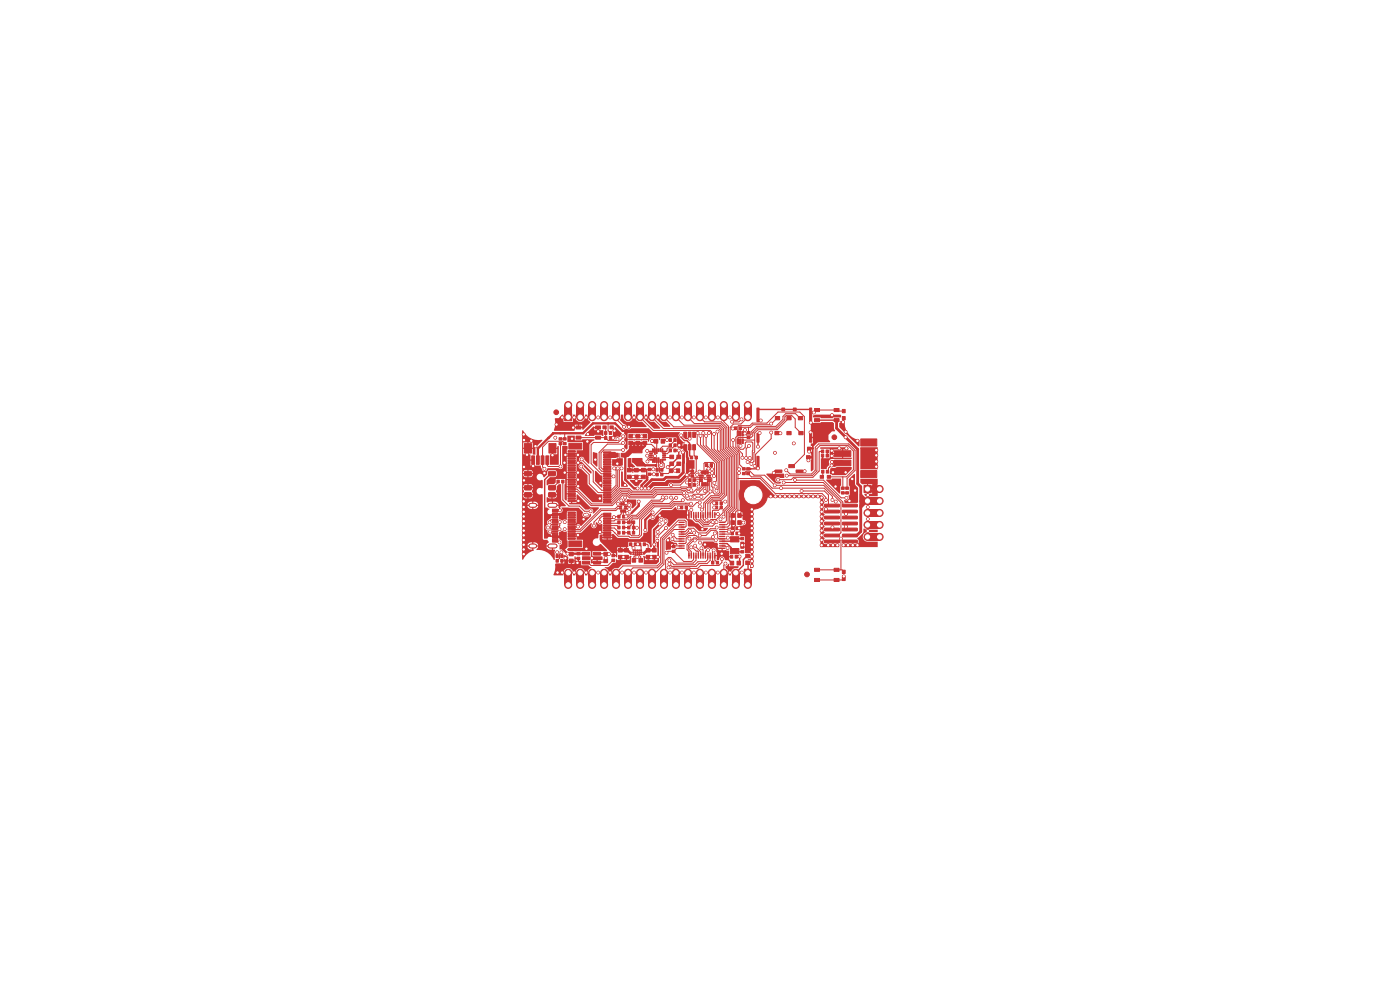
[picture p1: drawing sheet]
<svg xmlns="http://www.w3.org/2000/svg" width="297mm" height="210mm" viewBox="0 0 297 210" stroke-linecap="round" stroke-linejoin="round" font-family="sans-serif">
<g fill="#c83434">
<path d="M138.8 97h.1v.4h-.1z"/>
<path d="M138.9 98.5h.4v.5h-.4z"/>
<path d="M184.1 105.5h2.5v1.5h-2.5z"/>
<path d="M137.1 100.9h.3l.2 .5h-.5z"/>
<path d="M129.1 95.9h1.4l.6 .6v.2l-.5 .5h-1.5z"/>
<path d="M133.4 94.6h3.7v.1l-.9 .9h-2.5l-.3-.3z"/>
<path d="M134.2 97.9h2.2l.7 .7v.4h-2z"/>
<path d="M182.4 104.8h.4l.8 .7h.4v.8h-1.6z"/>
<path d="M182.4 106.3h1.6v.7h-.4l-.8 .8h-.4z"/>
<path d="M132.4 96.3l1-1h1.6v.8h-.8l-.9 .9h-.9z"/>
<path d="M133.1 116.7l.9 .5v.4h-.3l-.6-.6z"/>
<path d="M136.4 117.2l.9-.5v.3l-.6 .6h-.3z"/>
<path d="M185.6 102.9l1 .1v.8h-1z"/>
<path d="M185.6 103.9h1v.6h-.7l.3 .2h-.6z"/>
<path d="M184.3 103h2.3v.8h-2.3z"/>
<path d="M184.3 103.9h2.3v.6h-.7l.3 .2h-1.2v-.2h-.7z"/>
<path d="M119.8 86h1.5v2.5h-1.5z"/>
<path d="M119.8 121.5h1.5v2.5h-1.5z"/>
<path d="M122.3 86h1.5v2.5h-1.5z"/>
<path d="M122.3 121.5h1.5v2.5h-1.5z"/>
<path d="M124.9 86h1.5v2.5h-1.5z"/>
<path d="M124.9 121.5h1.5v2.5h-1.5z"/>
<path d="M127.4 86h1.5v2.5h-1.5z"/>
<path d="M127.4 121.5h1.5v2.5h-1.5z"/>
<path d="M130 86h1.5v2.5h-1.5z"/>
<path d="M130 121.5h1.5v2.5h-1.5z"/>
<path d="M132.5 86h1.5v2.5h-1.5z"/>
<path d="M132.5 121.5h1.5v2.5h-1.5z"/>
<path d="M135 86h1.5v2.5h-1.5z"/>
<path d="M135 121.5h1.5v2.5h-1.5z"/>
<path d="M137.6 86h1.5v2.5h-1.5z"/>
<path d="M137.6 121.5h1.5v2.5h-1.5z"/>
<path d="M140.1 86h1.5v2.5h-1.5z"/>
<path d="M140.1 121.5h1.5v2.5h-1.5z"/>
<path d="M142.7 86h1.5v2.5h-1.5z"/>
<path d="M142.7 121.5h1.5v2.5h-1.5z"/>
<path d="M145.2 86h1.5v2.5h-1.5z"/>
<path d="M145.2 121.5h1.5v2.5h-1.5z"/>
<path d="M147.7 86h1.5v2.5h-1.5z"/>
<path d="M147.7 121.5h1.5v2.5h-1.5z"/>
<path d="M150.3 86h1.5v2.5h-1.5z"/>
<path d="M150.3 121.5h1.5v2.5h-1.5z"/>
<path d="M152.8 86h1.5v2.5h-1.5z"/>
<path d="M152.8 121.5h1.5v2.5h-1.5z"/>
<path d="M155.4 86h1.5v2.5h-1.5z"/>
<path d="M155.4 121.5h1.5v2.5h-1.5z"/>
<path d="M157.9 86h1.5v2.5h-1.5z"/>
<path d="M157.9 121.5h1.5v2.5h-1.5z"/>
<path d="M184 108.1h2.6v1.5h-2.6z"/>
<path d="M184 110.6h2.6v1.5h-2.6z"/>
<path d="M184 113.1h2.6v1.5h-2.6z"/>
</g>
<g fill="#c83434" stroke="#c83434" stroke-width=".21">
<path d="M156.1 111.8h.5v.6h-.5z"/>
<path d="M155.1 111.8h.5v.6h-.5z"/>
<path d="M118.6 93.9h.6v.5h-.6z"/>
<path d="M118.6 92.9h.6v.5h-.6z"/>
<path d="M148.4 100.8h.7l.1 .1-.8 .1z"/>
<path d="M148.4 101.2h.6v.1h-.6z"/>
<path d="M148.4 101.6h.6v.1h-.6z"/>
<path d="M148.4 102h.6v.1h-.6z"/>
<path d="M148.9 102.4h.1v.6h-.1z"/>
<path d="M149.3 102.4h.1v.6h-.1z"/>
<path d="M149.7 102.4h.1v.6h-.1z"/>
<path d="M150.1 102.4h.1v.6h-.1z"/>
<path d="M150.1 102h.6v.1h-.6z"/>
<path d="M150.1 101.6h.6v.1h-.6z"/>
<path d="M150.1 101.2h.6v.1h-.6z"/>
<path d="M150.1 100.8h.6v.1h-.6z"/>
<path d="M150.1 99.9h.1v.6h-.1z"/>
<path d="M149.7 99.9h.1v.6h-.1z"/>
<path d="M149.3 99.9h.1v.6h-.1z"/>
<path d="M148.9 99.9h.1v.6h-.1z"/>
<path d="M129.3 92.6h.5v.6h-.5z"/>
<path d="M128.3 92.6h.5v.6h-.5z"/>
<path d="M131.1 110.5h.5v.6h-.5z"/>
<path d="M132.1 110.5h.5v.6h-.5z"/>
<path d="M140.2 99.4h.5v.6h-.5z"/>
<path d="M139.2 99.4h.5v.6h-.5z"/>
<path d="M155.8 90.5h.5v.6h-.5z"/>
<path d="M156.8 90.5h.5v.6h-.5z"/>
<path d="M123.6 117.2h1.5v.6h-1.5z"/>
<path d="M123.6 118.1h1.5v.6h-1.5z"/>
<path d="M123.6 119.1h1.5v.6h-1.5z"/>
<path d="M125.9 119.1h1.5v.6h-1.5z"/>
<path d="M125.9 117.2h1.5v.6h-1.5z"/>
<path d="M158.4 99.2h.6v.5h-.6z"/>
<path d="M158.4 100.2h.6v.5h-.6z"/>
<path d="M134.2 111.6h.5v.6h-.5z"/>
<path d="M133.2 111.6h.5v.6h-.5z"/>
<path d="M117.2 108h1.1v.3h-1.1z"/>
<path d="M117.2 108.8h1.1v.3h-1.1z"/>
<path d="M117.2 110.1h1.1v.3h-1.1z"/>
<path d="M117.2 111.1h1.1v.3h-1.1z"/>
<path d="M117.2 111.6h1.1v.3h-1.1z"/>
<path d="M117.2 112.6h1.1v.3h-1.1z"/>
<path d="M117.2 113.9h1.1v.3h-1.1z"/>
<path d="M117.2 114.7h1.1v.3h-1.1z"/>
<path d="M117.2 114.4h1.1v.3h-1.1z"/>
<path d="M117.2 113.6h1.1v.3h-1.1z"/>
<path d="M117.2 113.1h1.1v.3h-1.1z"/>
<path d="M117.2 112.1h1.1v.3h-1.1z"/>
<path d="M117.2 110.6h1.1v.3h-1.1z"/>
<path d="M117.2 109.6h1.1v.3h-1.1z"/>
<path d="M117.2 109.1h1.1v.3h-1.1z"/>
<path d="M117.2 108.3h1.1v.3h-1.1z"/>
<path d="M135.6 118.5h.7v.8h-.7z"/>
<path d="M134.1 118.5h.8v.8h-.8z"/>
<path d="M156.1 112.9h.5v.6h-.5z"/>
<path d="M155.1 112.9h.5v.6h-.5z"/>
<path d="M131.2 117.8h.8v.8h-.8z"/>
<path d="M131.2 116.4h.8v.7h-.8z"/>
<path d="M131.9 96.2h.7v.8h-.7z"/>
<path d="M130.4 96.2h.8v.8h-.8z"/>
<path d="M140.4 97.4h.8v.2h-.7z"/>
<path d="M140.4 97.4h.2v.7h-.2z"/>
<path d="M140.6 97h.6v.1h-.6z"/>
<path d="M140.6 96.6h.6v.1h-.6z"/>
<path d="M140.6 96.2h.6v.1h-.6z"/>
<path d="M140.4 95.7h.8v.2h-.7z"/>
<path d="M140.4 95.2h.2v.7h-.2z"/>
<path d="M140 95.2h.2v.6h-.2z"/>
<path d="M139.6 95.2h.2v.6h-.2z"/>
<path d="M139.2 95.2l.2 .1v.9h-.2z"/>
<path d="M138.8 95.2l.2 .1v.9h-.2z"/>
<path d="M138.4 95.2h.2v.7h-.2z"/>
<path d="M137.8 95.7h.8v.2h-.7z"/>
<path d="M137.8 96.2h.6v.1h-.6z"/>
<path d="M137.8 96.6h.6v.1h-.6z"/>
<path d="M137.8 97h.6v.1h-.6z"/>
<path d="M138.4 97.4h.2v.7h-.2z"/>
<path d="M137.8 97.4h.8v.2h-.7z"/>
<path d="M138.8 97.1l.2 .1v.9h-.2z"/>
<path d="M139.2 97.1l.2 .1v.9h-.2z"/>
<path d="M139.6 97.1l.2 .1v.9h-.2z"/>
<path d="M140 97.5h.2v.6h-.2z"/>
<path d="M133.4 93.6h.8v.8h-.8z"/>
<path d="M133.4 92.2h.8v.7h-.8z"/>
<path d="M119.5 93.9h.6v.5h-.6z"/>
<path d="M119.5 92.9h.6v.5h-.6z"/>
<path d="M147.5 96.8h.5v.6h-.5z"/>
<path d="M146.5 96.8h.5v.6h-.5z"/>
<path d="M179.4 104.3h.6v.5h-.6z"/>
<path d="M179.4 103.3h.6v.5h-.6z"/>
<path d="M134.6 115.2h.5v.6h-.5z"/>
<path d="M133.6 115.2h.5v.6h-.5z"/>
<path d="M175.3 96.4h.5v.6h-.5z"/>
<path d="M174.3 96.4h.5v.6h-.5z"/>
<path d="M118.2 101.9h.5v.6h-.5z"/>
<path d="M119.2 101.9h.5v.6h-.5z"/>
<path d="M177 97.6h3.5v1.2h-3.5z"/>
<path d="M177 95.6h3.5v1.2h-3.5z"/>
<path d="M182.6 93.1h3.4v1.5h-3.4z"/>
<path d="M182.6 99.8h3.4v1.5h-3.4z"/>
<path d="M175.3 99.8h.5v.6h-.5z"/>
<path d="M174.3 99.8h.5v.6h-.5z"/>
<path d="M112.8 96.7h.6v1.8h-.6z"/>
<path d="M113.8 96.7h.6v1.8h-.6z"/>
<path d="M114.8 96.7h.6v1.8h-.6z"/>
<path d="M115.8 96.7h.6v1.8h-.6z"/>
<path d="M111.3 94.1h1.5v2h-1.5z"/>
<path d="M116.5 94.1h1.5v2h-1.5z"/>
<path d="M118 117.7h.5v.6h-.5z"/>
<path d="M119 117.7h.5v.6h-.5z"/>
<path d="M119 118.7h.5v.6h-.5z"/>
<path d="M118 118.7h.5v.6h-.5z"/>
<path d="M120.7 114.8h2.7v1.2h-2.7z"/>
<path d="M120.7 94.1h2.7v1.2h-2.7z"/>
<path d="M120.5 114.1h1.6v.3h-1.6z"/>
<path d="M128.1 113.9h1.5v.3h-1.5z"/>
<path d="M120.5 113.6h1.6v.3h-1.6z"/>
<path d="M128.1 113.4h1.5v.3h-1.5z"/>
<path d="M120.5 113.1h1.6v.3h-1.6z"/>
<path d="M128.1 112.9h1.5v.3h-1.5z"/>
<path d="M120.5 112.6h1.6v.3h-1.6z"/>
<path d="M128.1 112.4h1.5v.3h-1.5z"/>
<path d="M120.5 112.1h1.6v.3h-1.6z"/>
<path d="M128.1 111.9h1.5v.3h-1.5z"/>
<path d="M120.5 111.6h1.6v.3h-1.6z"/>
<path d="M128.1 111.4h1.5v.3h-1.5z"/>
<path d="M120.5 111.1h1.6v.3h-1.6z"/>
<path d="M128.1 110.9h1.5v.3h-1.5z"/>
<path d="M120.5 110.6h1.6v.3h-1.6z"/>
<path d="M128.1 110.4h1.5v.3h-1.5z"/>
<path d="M120.5 110.1h1.6v.3h-1.6z"/>
<path d="M128.1 109.9h1.5v.3h-1.5z"/>
<path d="M120.5 109.6h1.6v.3h-1.6z"/>
<path d="M128.1 109.4h1.5v.3h-1.5z"/>
<path d="M120.5 109.1h1.6v.3h-1.6z"/>
<path d="M128.1 108.9h1.5v.3h-1.5z"/>
<path d="M120.5 108.6h1.6v.3h-1.6z"/>
<path d="M128.1 106.4h1.5v.3h-1.5z"/>
<path d="M120.5 106.1h1.6v.3h-1.6z"/>
<path d="M128.1 105.9h1.5v.3h-1.5z"/>
<path d="M120.5 105.6h1.6v.3h-1.6z"/>
<path d="M128.1 105.4h1.5v.3h-1.5z"/>
<path d="M120.5 105.1h1.6v.3h-1.6z"/>
<path d="M128.1 104.9h1.5v.3h-1.5z"/>
<path d="M120.5 104.6h1.6v.3h-1.6z"/>
<path d="M128.1 104.4h1.5v.3h-1.5z"/>
<path d="M120.5 104.1h1.6v.3h-1.6z"/>
<path d="M128.1 103.9h1.5v.3h-1.5z"/>
<path d="M120.5 103.6h1.6v.3h-1.6z"/>
<path d="M128.1 103.4h1.5v.3h-1.5z"/>
<path d="M120.5 103.1h1.6v.3h-1.6z"/>
<path d="M128.1 102.9h1.5v.3h-1.5z"/>
<path d="M120.5 102.6h1.6v.3h-1.6z"/>
<path d="M128.1 102.4h1.5v.3h-1.5z"/>
<path d="M120.5 102.1h1.6v.3h-1.6z"/>
<path d="M128.1 101.9h1.5v.3h-1.5z"/>
<path d="M120.5 101.6h1.6v.3h-1.6z"/>
<path d="M128.1 101.4h1.5v.3h-1.5z"/>
<path d="M120.5 101.1h1.6v.3h-1.6z"/>
<path d="M128.1 100.9h1.5v.3h-1.5z"/>
<path d="M120.5 100.6h1.6v.3h-1.6z"/>
<path d="M128.1 100.4h1.5v.3h-1.5z"/>
<path d="M120.5 100.1h1.6v.3h-1.6z"/>
<path d="M128.1 99.9h1.5v.3h-1.5z"/>
<path d="M120.5 99.6h1.6v.3h-1.6z"/>
<path d="M128.1 99.4h1.5v.3h-1.5z"/>
<path d="M120.5 99.1h1.6v.3h-1.6z"/>
<path d="M128.1 98.9h1.5v.3h-1.5z"/>
<path d="M120.5 98.6h1.6v.3h-1.6z"/>
<path d="M128.1 98.4h1.5v.3h-1.5z"/>
<path d="M120.5 98.1h1.6v.3h-1.6z"/>
<path d="M128.1 97.9h1.5v.3h-1.5z"/>
<path d="M120.5 97.6h1.6v.3h-1.6z"/>
<path d="M128.1 97.4h1.5v.3h-1.5z"/>
<path d="M120.5 97.1h1.6v.3h-1.6z"/>
<path d="M128.1 96.9h1.5v.3h-1.5z"/>
<path d="M120.5 96.6h1.6v.3h-1.6z"/>
<path d="M128.1 96.4h1.5v.3h-1.5z"/>
<path d="M120.5 96.1h1.6v.3h-1.6z"/>
<path d="M128.1 95.9h1.5v.3h-1.5z"/>
<path d="M120.5 95.6h1.6v.3h-1.6z"/>
<path d="M136.4 93.6h.8v.8h-.8z"/>
<path d="M136.4 92.2h.8v.7h-.8z"/>
<path d="M158.2 119h.8v.8h-.8z"/>
<path d="M158.2 117.6h.8v.7h-.8z"/>
<path d="M116.4 100h1.3l.2 .2-.1 .6-.2 .2-1.1-.1-.1-.2z"/>
<path d="M116.4 103h1.3l.2 .2-.1 .6-.2 .2-1.1-.1-.1-.2z"/>
<path d="M116.4 104.5h1.3l.2 .2-.1 .6-.2 .2-1.1-.1-.1-.2z"/>
<path d="M111.3 100h1.3l.2 .2-.1 .6-.2 .2-1.1-.1-.1-.2z"/>
<path d="M111.3 103h1.3l.2 .2-.1 .6-.2 .2-1.1-.1-.1-.2z"/>
<path d="M111.3 104.5h1.3l.2 .2-.1 .6-.2 .2-1.1-.1-.1-.2z"/>
<path d="M122.4 118.2h.6v.5h-.6z"/>
<path d="M122.4 117.2h.6v.5h-.6z"/>
<path d="M140.3 93.2h.7v.8h-.7z"/>
<path d="M138.8 93.2h.8v.8h-.8z"/>
<path d="M155 116.4h1.8v1.1h-1.8z"/>
<path d="M155 113.9h1.8v1.1h-1.8z"/>
<path d="M132.5 117.8h.8v.8h-.8z"/>
<path d="M132.5 116.4h.8v.7h-.8z"/>
<path d="M156.5 109h.8v.8h-.8z"/>
<path d="M155.1 109h.7v.8h-.7z"/>
<path d="M129.4 90.4h.7v.6h-.7z"/>
<path d="M127.9 90.4h.7v.6h-.7z"/>
<path d="M134.9 93.6h.8v.8h-.8z"/>
<path d="M134.9 92.2h.8v.7h-.8z"/>
<path d="M178.7 88.4h.6v.7h-.6z"/>
<path d="M178.7 86.9h.6v.7h-.6z"/>
<path d="M142.1 98h.8v.8h-.8z"/>
<path d="M142.1 96.6h.8v.7h-.8z"/>
<path d="M178.7 122.5h.6v.7h-.6z"/>
<path d="M178.7 121h.6v.7h-.6z"/>
<path d="M151.8 106.5h.5v.6h-.5z"/>
<path d="M152.8 106.5h.5v.6h-.5z"/>
<path d="M172.8 86.7h1.1v.6h-1.1z"/>
<path d="M177 86.7h1v.6h-1z"/>
<path d="M172.8 88.8h1.1v.7h-1.1z"/>
<path d="M177 88.8h1v.7h-1z"/>
<path d="M133.1 99.4h.8v.7h-.8z"/>
<path d="M133.1 100.8h.8v.8h-.8z"/>
<path d="M136.5 115.2h.5v.6h-.5z"/>
<path d="M135.5 115.2h.5v.6h-.5z"/>
<path d="M137.5 99.3h.6v.5h-.6z"/>
<path d="M137.5 100.3h.6v.5h-.6z"/>
<path d="M175.3 95.5h.5v.6h-.5z"/>
<path d="M174.3 95.5h.5v.6h-.5z"/>
<path d="M149.7 98.4h.5v.6h-.5z"/>
<path d="M150.7 98.4h.5v.6h-.5z"/>
<path d="M143 94.2h.5v.6h-.5z"/>
<path d="M142 94.2h.5v.6h-.5z"/>
<path d="M156 117.8h.5v.6h-.5z"/>
<path d="M155 117.8h.5v.6h-.5z"/>
<path d="M143 95.3h.5v.6h-.5z"/>
<path d="M142 95.3h.5v.6h-.5z"/>
<path d="M131.1 112.7h.5v.6h-.5z"/>
<path d="M132.1 112.7h.5v.6h-.5z"/>
<path d="M131.1 109.3h.5v.6h-.5z"/>
<path d="M132.1 109.3h.5v.6h-.5z"/>
<path d="M139.2 100.4h.5v.6h-.5z"/>
<path d="M140.2 100.4h.5v.6h-.5z"/>
<path d="M134.2 97.3h2v.8h-2z"/>
<path d="M134.2 95.3h2v.8h-2z"/>
<path d="M156.4 119.1h.7v.8h-.7z"/>
<path d="M154.9 119.1h.8v.8h-.8z"/>
<path d="M142 93.1h.5v.6h-.5z"/>
<path d="M143 93.1h.5v.6h-.5z"/>
<path d="M122.2 90.4h1.1v.6h-1.1z"/>
<path d="M126.4 90.4h1v.6h-1z"/>
<path d="M122.2 92.5h1.1v.7h-1.1z"/>
<path d="M126.4 92.5h1v.7h-1z"/>
<path d="M145.1 94.3h.6v1.1h-.6z"/>
<path d="M146 94.3h.6v1.1h-.6z"/>
<path d="M147 94.3h.6v1.1h-.6z"/>
<path d="M147 91.7h.6v1.1h-.6z"/>
<path d="M146 91.7h.6v1.1h-.6z"/>
<path d="M145.1 91.7h.6v1.1h-.6z"/>
<path d="M142.6 115.7h.6v.5h-.6z"/>
<path d="M142.6 116.7h.6v.5h-.6z"/>
<path d="M138.4 117.8h.8v.8h-.8z"/>
<path d="M138.4 116.4h.8v.7h-.8z"/>
<path d="M164.5 88.4h.9v.7h-.9z"/>
<path d="M166.9 88.4h.9v.7h-.9z"/>
<path d="M169.4 88.4h.9v.7h-.9z"/>
<path d="M164.4 91.5h.9v.7h-.9z"/>
<path d="M166.9 91.5h.9v.7h-.9z"/>
<path d="M169.5 91.5h.9v.7h-.9z"/>
<path d="M171.8 86.6h.4v2.9h-.4z"/>
<path d="M171.8 91.9h.4v1.9h-.4z"/>
<path d="M171.3 94.9h.7v.7h-.7z"/>
<path d="M171.1 96.7h.8v.7h-.8z"/>
<path d="M168.9 99.7h1.4v.5h-1.4z"/>
<path d="M167.3 98.6h1.2v.6h-1.2z"/>
<path d="M164.5 99.7h1.4v.5h-1.4z"/>
<path d="M160.6 96.8h.4v2.4h-.4z"/>
<path d="M160.6 91.9h.4v1.9h-.4z"/>
<path d="M160.6 86.6h.4v2.9h-.4z"/>
<path d="M165.9 86.6h.6v.6h-.6z"/>
<path d="M168.3 86.6h.6v.6h-.6z"/>
<path d="M128.1 117.2h.8v.7h-.8z"/>
<path d="M128.1 118.6h.8v.8h-.8z"/>
<path d="M156.4 93.1h.3v1h-.3z"/>
<path d="M156.9 93.1h.3v1h-.3z"/>
<path d="M157.4 93.1h.3v1h-.3z"/>
<path d="M157.4 91.5h.3v1h-.3z"/>
<path d="M156.9 91.5h.3v1h-.3z"/>
<path d="M156.4 91.5h.3v1h-.3z"/>
<path d="M157.9 120.8h1.5v1.5h-1.5z"/>
<path d="M143.5 99.5h.7v.8h-.7z"/>
<path d="M142 99.5h.8v.8h-.8z"/>
<path d="M157.2 115.8h.6v.5h-.6z"/>
<path d="M157.2 116.8h.6v.5h-.6z"/>
<path d="M136.1 99.4h.8v.7h-.8z"/>
<path d="M136.1 100.8h.8v.8h-.8z"/>
<path d="M134.6 99.4h.8v.7h-.8z"/>
<path d="M134.6 100.8h.8v.8h-.8z"/>
<path d="M152.8 107.4h.5v.6h-.5z"/>
<path d="M151.8 107.4h.5v.6h-.5z"/>
<path d="M120.8 117.2h.8v.7h-.8z"/>
<path d="M120.8 118.6h.8v.8h-.8z"/>
<path d="M132.4 107.7h.6v.3h-.6z"/>
<path d="M132.5 107.3h.5v.3h-.5z"/>
<path d="M132.5 106.7h.2v.5h-.2z"/>
<path d="M132.1 106.7h.2v.5h-.2z"/>
<path d="M131.7 106.7h.2v.5h-.2z"/>
<path d="M131.4 107.3h.5v.3h-.5z"/>
<path d="M131.4 107.7h.5v.3h-.5z"/>
<path d="M131.7 108.2h.2v.5h-.2z"/>
<path d="M132.1 108.2h.2v.5h-.2z"/>
<path d="M132.5 108.2h.2v.5h-.2z"/>
<path d="M183.3 103h1.5v1.5h-1.5z"/>
<path d="M155.1 110.5h.7v.8h-.7z"/>
<path d="M156.5 110.5h.8v.8h-.8z"/>
<path d="M128.3 91.6h.5v.6h-.5z"/>
<path d="M129.3 91.6h.5v.6h-.5z"/>
<path d="M178.7 114.6h3.1l.1 .4-.1 .2h-2.9l-.2-.2z"/>
<path d="M174.9 114.6h3.1l.1 .4-.1 .2h-2.9l-.2-.2z"/>
<path d="M178.7 113.3h3.1l.1 .4-.1 .2h-2.9l-.2-.2z"/>
<path d="M174.9 113.3h3.1l.1 .4-.1 .2h-2.9l-.2-.2z"/>
<path d="M178.7 112.1l3.1-.1 .1 .5-.1 .1h-2.9l-.2-.1z"/>
<path d="M174.9 112.1l3.1-.1 .1 .5-.1 .1h-2.9l-.2-.1z"/>
<path d="M178.7 110.8h3.1l.1 .4-.1 .2h-2.9l-.2-.2z"/>
<path d="M174.9 110.8h3.1l.1 .4-.1 .2h-2.9l-.2-.2z"/>
<path d="M178.7 109.5h3.1l.1 .4-.1 .2h-2.9l-.2-.2z"/>
<path d="M174.9 109.5h3.1l.1 .4-.1 .2h-2.9l-.2-.2z"/>
<path d="M178.7 108.3l3.1-.1 .1 .5-.1 .1h-2.9l-.2-.1z"/>
<path d="M174.9 108.3l3.1-.1 .1 .5-.1 .1h-2.9l-.2-.1z"/>
<path d="M178.7 107l3.1-.1 .1 .5-.1 .1h-2.9l-.2-.1z"/>
<path d="M174.9 107l3.1-.1 .1 .5-.1 .1h-2.9l-.2-.1z"/>
<path d="M129.8 118.6h.6v.5h-.6z"/>
<path d="M129.8 117.6h.6v.5h-.6z"/>
<path d="M172.8 120.6h1.1v.6h-1.1z"/>
<path d="M177 120.6h1v.6h-1z"/>
<path d="M172.8 122.7h1.1v.7h-1.1z"/>
<path d="M177 122.7h1v.7h-1z"/>
<path d="M157.2 115h.6v.5h-.6z"/>
<path d="M157.2 114h.6v.5h-.6z"/>
<path d="M134.2 110.5h.5v.6h-.5z"/>
<path d="M133.2 110.5h.5v.6h-.5z"/>
<path d="M143.6 96.6h.8v.7h-.8z"/>
<path d="M143.6 98h.8v.8h-.8z"/>
<path d="M151 119.1h.5v.6h-.5z"/>
<path d="M152 119.1h.5v.6h-.5z"/>
<path d="M146.6 100.7h.6v.5h-.6z"/>
<path d="M146.6 99.7h.6v.5h-.6z"/>
<path d="M146.1 102.6h.5v.6h-.5z"/>
<path d="M147.1 102.6h.5v.6h-.5z"/>
<path d="M119.8 87.7h1.5v1.5h-1.5z"/>
<path d="M134.2 112.7h.5v.6h-.5z"/>
<path d="M133.2 112.7h.5v.6h-.5z"/>
<path d="M158.5 92.5h.6v.5h-.6z"/>
<path d="M158.5 91.5h.6v.5h-.6z"/>
<path d="M147.1 101.6h.5v.6h-.5z"/>
<path d="M146.1 101.6h.5v.6h-.5z"/>
<path d="M175.5 100.9h.7v.6h-.7z"/>
<path d="M174 100.9h.7v.6h-.7z"/>
<path d="M178.5 104.3h.6v.5h-.6z"/>
<path d="M178.5 103.3h.6v.5h-.6z"/>
<path d="M131.1 111.6h.5v.6h-.5z"/>
<path d="M132.1 111.6h.5v.6h-.5z"/>
<path d="M137.1 117.8h.8v.8h-.8z"/>
<path d="M137.1 116.4h.8v.7h-.8z"/>
<path d="M157.5 100.2h.6v.5h-.6z"/>
<path d="M157.5 99.2h.6v.5h-.6z"/>
<path d="M144.4 107.4h.5v.6h-.5z"/>
<path d="M145.4 107.4h.5v.6h-.5z"/>
<circle cx="118" cy="87.5" r=".5"/>
<circle cx="171.2" cy="121.9" r=".5"/>
<circle cx="177" cy="92.8" r=".5"/>
<circle cx="159.8" cy="105" r="3"/>
<circle cx="158.6" cy="124.1" r=".75"/>
<circle cx="156.1" cy="124.1" r=".75"/>
<circle cx="156.1" cy="121.5" r=".75"/>
<circle cx="153.6" cy="124.1" r=".75"/>
<circle cx="153.6" cy="121.5" r=".75"/>
<circle cx="151" cy="124.1" r=".75"/>
<circle cx="151" cy="121.5" r=".75"/>
<circle cx="148.5" cy="124.1" r=".75"/>
<circle cx="148.5" cy="121.5" r=".75"/>
<circle cx="145.9" cy="124.1" r=".75"/>
<circle cx="145.9" cy="121.5" r=".75"/>
<circle cx="143.4" cy="124.1" r=".75"/>
<circle cx="143.4" cy="121.5" r=".75"/>
<circle cx="140.9" cy="124.1" r=".75"/>
<circle cx="140.9" cy="121.5" r=".75"/>
<circle cx="138.3" cy="124.1" r=".75"/>
<circle cx="138.3" cy="121.5" r=".75"/>
<circle cx="135.8" cy="124.1" r=".75"/>
<circle cx="135.8" cy="121.5" r=".75"/>
<circle cx="133.2" cy="124.1" r=".75"/>
<circle cx="133.2" cy="121.5" r=".75"/>
<circle cx="130.7" cy="124.1" r=".75"/>
<circle cx="130.7" cy="121.5" r=".75"/>
<circle cx="128.2" cy="124.1" r=".75"/>
<circle cx="128.2" cy="121.5" r=".75"/>
<circle cx="125.6" cy="124.1" r=".75"/>
<circle cx="125.6" cy="121.5" r=".75"/>
<circle cx="123.1" cy="124.1" r=".75"/>
<circle cx="123.1" cy="121.5" r=".75"/>
<circle cx="120.5" cy="124.1" r=".75"/>
<circle cx="120.5" cy="121.5" r=".75"/>
<circle cx="186.6" cy="103.7" r=".75"/>
<circle cx="186.6" cy="106.3" r=".75"/>
<circle cx="184" cy="106.3" r=".75"/>
<circle cx="186.6" cy="108.8" r=".75"/>
<circle cx="184" cy="108.8" r=".75"/>
<circle cx="186.6" cy="111.4" r=".75"/>
<circle cx="184" cy="111.4" r=".75"/>
<circle cx="186.6" cy="113.9" r=".75"/>
<circle cx="184" cy="113.9" r=".75"/>
<circle cx="136" cy="116.8" r=".12"/>
<circle cx="136" cy="117.2" r=".12"/>
<circle cx="136" cy="117.6" r=".12"/>
<circle cx="135.6" cy="116.8" r=".12"/>
<circle cx="135.6" cy="117.2" r=".12"/>
<circle cx="135.6" cy="117.6" r=".12"/>
<circle cx="135.2" cy="116.8" r=".12"/>
<circle cx="135.2" cy="117.2" r=".12"/>
<circle cx="135.2" cy="117.6" r=".12"/>
<circle cx="134.8" cy="116.8" r=".12"/>
<circle cx="134.8" cy="117.2" r=".12"/>
<circle cx="134.8" cy="117.6" r=".12"/>
<circle cx="134.4" cy="116.8" r=".12"/>
<circle cx="134.4" cy="117.2" r=".12"/>
<circle cx="134.4" cy="117.6" r=".12"/>
<circle cx="120.5" cy="85.9" r=".75"/>
<circle cx="123.1" cy="85.9" r=".75"/>
<circle cx="123.1" cy="88.5" r=".75"/>
<circle cx="125.6" cy="85.9" r=".75"/>
<circle cx="125.6" cy="88.5" r=".75"/>
<circle cx="128.2" cy="85.9" r=".75"/>
<circle cx="128.2" cy="88.5" r=".75"/>
<circle cx="130.7" cy="85.9" r=".75"/>
<circle cx="130.7" cy="88.5" r=".75"/>
<circle cx="133.2" cy="85.9" r=".75"/>
<circle cx="133.2" cy="88.5" r=".75"/>
<circle cx="135.8" cy="85.9" r=".75"/>
<circle cx="135.8" cy="88.5" r=".75"/>
<circle cx="138.3" cy="85.9" r=".75"/>
<circle cx="138.3" cy="88.5" r=".75"/>
<circle cx="140.9" cy="85.9" r=".75"/>
<circle cx="140.9" cy="88.5" r=".75"/>
<circle cx="143.4" cy="85.9" r=".75"/>
<circle cx="143.4" cy="88.5" r=".75"/>
<circle cx="145.9" cy="85.9" r=".75"/>
<circle cx="145.9" cy="88.5" r=".75"/>
<circle cx="148.5" cy="85.9" r=".75"/>
<circle cx="148.5" cy="88.5" r=".75"/>
<circle cx="151" cy="85.9" r=".75"/>
<circle cx="151" cy="88.5" r=".75"/>
<circle cx="153.6" cy="85.9" r=".75"/>
<circle cx="153.6" cy="88.5" r=".75"/>
<circle cx="156.1" cy="85.9" r=".75"/>
<circle cx="156.1" cy="88.5" r=".75"/>
<circle cx="158.6" cy="85.9" r=".75"/>
<circle cx="158.6" cy="88.5" r=".75"/>
<circle cx="160.1" cy="98.9" r=".3"/>
<circle cx="146.6" cy="106.9" r=".3"/>
<circle cx="163.6" cy="89.9" r=".3"/>
<circle cx="163.6" cy="91.8" r=".3"/>
<circle cx="144.9" cy="106.1" r=".3"/>
<circle cx="159.4" cy="98.4" r=".3"/>
<circle cx="153.9" cy="119.6" r=".3"/>
<circle cx="130.2" cy="101.1" r=".3"/>
<circle cx="131.8" cy="106.2" r=".3"/>
<circle cx="142.6" cy="114.4" r=".3"/>
<circle cx="132.6" cy="105.6" r=".3"/>
<circle cx="142.7" cy="113.5" r=".3"/>
<circle cx="158.9" cy="94.6" r=".3"/>
<circle cx="158" cy="92" r=".3"/>
<circle cx="141.4" cy="105.6" r=".3"/>
<circle cx="158.3" cy="97.2" r=".3"/>
<circle cx="143.5" cy="105.6" r=".3"/>
<circle cx="158.6" cy="98" r=".3"/>
<circle cx="175.2" cy="108" r=".3"/>
<circle cx="175.2" cy="106.1" r=".3"/>
<circle cx="156.8" cy="100.3" r=".3"/>
<circle cx="148.4" cy="100.1" r=".3"/>
<circle cx="148" cy="91.9" r=".3"/>
<circle cx="155.3" cy="89.5" r=".3"/>
<circle cx="147.8" cy="102.4" r=".3"/>
<circle cx="157.3" cy="89" r=".3"/>
<circle cx="151.6" cy="102.5" r=".3"/>
<circle cx="172.7" cy="87.5" r=".3"/>
<circle cx="154.3" cy="116.2" r=".3"/>
<circle cx="131" cy="93.2" r=".3"/>
<circle cx="179.6" cy="105.6" r=".3"/>
<circle cx="156.8" cy="99.6" r=".3"/>
<circle cx="168.7" cy="101.8" r=".3"/>
<circle cx="178.4" cy="114.3" r=".3"/>
<circle cx="151.5" cy="101" r=".3"/>
<circle cx="149.5" cy="104.2" r=".3"/>
<circle cx="152" cy="104.1" r=".3"/>
<circle cx="148.6" cy="92.5" r=".3"/>
<circle cx="149.2" cy="91.9" r=".3"/>
<circle cx="135.3" cy="115.5" r=".3"/>
<circle cx="142.4" cy="102.9" r=".3"/>
<circle cx="154.4" cy="114.1" r=".3"/>
<circle cx="148.5" cy="113.6" r=".3"/>
<circle cx="141.4" cy="117.3" r=".3"/>
<circle cx="129.2" cy="117.6" r=".3"/>
<circle cx="146.3" cy="93.1" r=".3"/>
<circle cx="174.3" cy="105.6" r=".3"/>
<circle cx="126.9" cy="121.5" r=".3"/>
<circle cx="132.3" cy="118.2" r=".3"/>
<circle cx="118.1" cy="90.1" r=".3"/>
<circle cx="147.2" cy="88.6" r=".3"/>
<circle cx="111.1" cy="107.6" r=".3"/>
<circle cx="111.2" cy="99.1" r=".3"/>
<circle cx="176.5" cy="88.1" r=".3"/>
<circle cx="122.6" cy="100.3" r=".3"/>
<circle cx="111.1" cy="113.6" r=".3"/>
<circle cx="143.2" cy="99.9" r=".3"/>
<circle cx="181.9" cy="93.5" r=".3"/>
<circle cx="156.8" cy="113.2" r=".3"/>
<circle cx="122.6" cy="101.8" r=".3"/>
<circle cx="111.1" cy="112.6" r=".3"/>
<circle cx="174.3" cy="107.6" r=".3"/>
<circle cx="154.7" cy="112.8" r=".3"/>
<circle cx="181.9" cy="115.7" r=".3"/>
<circle cx="174.3" cy="112.6" r=".3"/>
<circle cx="153.9" cy="106.4" r=".3"/>
<circle cx="122.7" cy="98.2" r=".3"/>
<circle cx="176.7" cy="115.7" r=".3"/>
<circle cx="138.7" cy="100.6" r=".3"/>
<circle cx="133.4" cy="90.6" r=".3"/>
<circle cx="132" cy="121.5" r=".3"/>
<circle cx="151.8" cy="103.3" r=".3"/>
<circle cx="135.7" cy="101.2" r=".3"/>
<circle cx="117.2" cy="96.6" r=".3"/>
<circle cx="157.1" cy="94.6" r=".3"/>
<circle cx="126.9" cy="88.6" r=".3"/>
<circle cx="135.1" cy="112" r=".3"/>
<circle cx="122.6" cy="96.5" r=".3"/>
<circle cx="113.1" cy="98.9" r=".3"/>
<circle cx="124.4" cy="88.6" r=".3"/>
<circle cx="144" cy="95.6" r=".3"/>
<circle cx="170.5" cy="105.3" r=".3"/>
<circle cx="152.9" cy="110.2" r=".3"/>
<circle cx="176.7" cy="100.2" r=".3"/>
<circle cx="184.1" cy="112.6" r=".3"/>
<circle cx="176.5" cy="96.7" r=".3"/>
<circle cx="141.7" cy="99.1" r=".3"/>
<circle cx="169.5" cy="105.3" r=".3"/>
<circle cx="138.2" cy="118.2" r=".3"/>
<circle cx="159.5" cy="119.1" r=".3"/>
<circle cx="111.2" cy="93.4" r=".3"/>
<circle cx="111.1" cy="117.6" r=".3"/>
<circle cx="129.4" cy="121.5" r=".3"/>
<circle cx="178.1" cy="95.1" r=".3"/>
<circle cx="130.1" cy="92.9" r=".3"/>
<circle cx="159.5" cy="112.1" r=".3"/>
<circle cx="121.8" cy="121.5" r=".3"/>
<circle cx="119.3" cy="121.5" r=".3"/>
<circle cx="150.4" cy="91.9" r=".3"/>
<circle cx="147.2" cy="121.5" r=".3"/>
<circle cx="181.4" cy="104.1" r=".3"/>
<circle cx="142.1" cy="88.6" r=".3"/>
<circle cx="119.8" cy="100.3" r=".3"/>
<circle cx="121.6" cy="90.7" r=".3"/>
<circle cx="164.4" cy="96.1" r=".3"/>
<circle cx="179.9" cy="115.7" r=".3"/>
<circle cx="139" cy="96.7" r=".3"/>
<circle cx="156.9" cy="118.1" r=".3"/>
<circle cx="174.3" cy="110.6" r=".3"/>
<circle cx="119.3" cy="88.6" r=".3"/>
<circle cx="179.4" cy="100.2" r=".3"/>
<circle cx="124.6" cy="93.7" r=".3"/>
<circle cx="127.3" cy="105.8" r=".3"/>
<circle cx="122.5" cy="119.4" r=".3"/>
<circle cx="119.8" cy="110.8" r=".3"/>
<circle cx="127.3" cy="112.9" r=".3"/>
<circle cx="173.5" cy="105.3" r=".3"/>
<circle cx="174.3" cy="114.6" r=".3"/>
<circle cx="136.1" cy="92.6" r=".3"/>
<circle cx="125.6" cy="118.4" r=".3"/>
<circle cx="154.8" cy="88.6" r=".3"/>
<circle cx="172.5" cy="105.3" r=".3"/>
<circle cx="159.5" cy="117.1" r=".3"/>
<circle cx="117.8" cy="92.9" r=".3"/>
<circle cx="184.1" cy="105" r=".3"/>
<circle cx="144.5" cy="92.4" r=".3"/>
<circle cx="134.5" cy="92.6" r=".3"/>
<circle cx="160.8" cy="94.8" r=".3"/>
<circle cx="139.6" cy="88.6" r=".3"/>
<circle cx="131.1" cy="106.9" r=".3"/>
<circle cx="122.7" cy="106.3" r=".3"/>
<circle cx="179.4" cy="91.6" r=".3"/>
<circle cx="144.7" cy="88.6" r=".3"/>
<circle cx="164.5" cy="105.3" r=".3"/>
<circle cx="140.3" cy="110.3" r=".3"/>
<circle cx="174.3" cy="108.6" r=".3"/>
<circle cx="126.3" cy="97.5" r=".3"/>
<circle cx="151.5" cy="106.8" r=".3"/>
<circle cx="119.8" cy="98.2" r=".3"/>
<circle cx="179.5" cy="109" r=".3"/>
<circle cx="134.3" cy="101.2" r=".3"/>
<circle cx="135" cy="102" r=".3"/>
<circle cx="149.8" cy="121.5" r=".3"/>
<circle cx="116.3" cy="111.9" r=".3"/>
<circle cx="111.1" cy="111.6" r=".3"/>
<circle cx="159.1" cy="97.2" r=".3"/>
<circle cx="165.5" cy="105.3" r=".3"/>
<circle cx="111.1" cy="92.2" r=".3"/>
<circle cx="179.6" cy="95.1" r=".3"/>
<circle cx="174.3" cy="109.6" r=".3"/>
<circle cx="124.4" cy="116.4" r=".3"/>
<circle cx="113.6" cy="94.7" r=".3"/>
<circle cx="124.4" cy="121.5" r=".3"/>
<circle cx="163.5" cy="105.3" r=".3"/>
<circle cx="165.6" cy="91.9" r=".3"/>
<circle cx="177.7" cy="115.7" r=".3"/>
<circle cx="172" cy="91.7" r=".3"/>
<circle cx="179.5" cy="111.7" r=".3"/>
<circle cx="156.8" cy="112.1" r=".3"/>
<circle cx="171.5" cy="97.7" r=".3"/>
<circle cx="119.8" cy="112.3" r=".3"/>
<circle cx="151.7" cy="113.2" r=".3"/>
<circle cx="148.1" cy="104.3" r=".3"/>
<circle cx="161.2" cy="91.9" r=".3"/>
<circle cx="121.8" cy="88.6" r=".3"/>
<circle cx="144" cy="107.7" r=".3"/>
<circle cx="185.9" cy="99" r=".3"/>
<circle cx="177.3" cy="106.4" r=".3"/>
<circle cx="152.3" cy="88.6" r=".3"/>
<circle cx="159.5" cy="114.1" r=".3"/>
<circle cx="111.1" cy="116.6" r=".3"/>
<circle cx="171.5" cy="105.3" r=".3"/>
<circle cx="176.5" cy="95.6" r=".3"/>
<circle cx="171.7" cy="95.8" r=".3"/>
<circle cx="112.7" cy="93.5" r=".3"/>
<circle cx="111.8" cy="96.5" r=".3"/>
<circle cx="174.3" cy="106.6" r=".3"/>
<circle cx="129.4" cy="88.6" r=".3"/>
<circle cx="135.2" cy="118.2" r=".3"/>
<circle cx="151.1" cy="99.6" r=".3"/>
<circle cx="185.9" cy="96.6" r=".3"/>
<circle cx="130.4" cy="91.4" r=".3"/>
<circle cx="180.8" cy="101.6" r=".3"/>
<circle cx="149.8" cy="88.6" r=".3"/>
<circle cx="159.5" cy="110.1" r=".3"/>
<circle cx="154.8" cy="121.5" r=".3"/>
<circle cx="137.1" cy="121.5" r=".3"/>
<circle cx="180.9" cy="115.7" r=".3"/>
<circle cx="157.5" cy="115.7" r=".3"/>
<circle cx="145.8" cy="105.2" r=".3"/>
<circle cx="120" cy="96.5" r=".3"/>
<circle cx="142.4" cy="105.6" r=".3"/>
<circle cx="159.5" cy="111.1" r=".3"/>
<circle cx="168.5" cy="105.3" r=".3"/>
<circle cx="134.5" cy="121.5" r=".3"/>
<circle cx="158.1" cy="91.2" r=".3"/>
<circle cx="122.7" cy="103.2" r=".3"/>
<circle cx="178.9" cy="89.6" r=".3"/>
<circle cx="118.3" cy="121.5" r=".3"/>
<circle cx="141.5" cy="93.4" r=".3"/>
<circle cx="159.5" cy="108.1" r=".3"/>
<circle cx="134.4" cy="116.3" r=".3"/>
<circle cx="152.3" cy="121.5" r=".3"/>
<circle cx="118.8" cy="108.3" r=".3"/>
<circle cx="111.1" cy="114.6" r=".3"/>
<circle cx="124.5" cy="109.2" r=".3"/>
<circle cx="142.1" cy="121.5" r=".3"/>
<circle cx="115.5" cy="100.4" r=".3"/>
<circle cx="185.9" cy="97.9" r=".3"/>
<circle cx="170.7" cy="100" r=".3"/>
<circle cx="174.3" cy="113.6" r=".3"/>
<circle cx="159.5" cy="109.1" r=".3"/>
<circle cx="132.6" cy="102.9" r=".3"/>
<circle cx="172" cy="89.7" r=".3"/>
<circle cx="179" cy="115.7" r=".3"/>
<circle cx="111.1" cy="106.4" r=".3"/>
<circle cx="124.1" cy="109.2" r=".3"/>
<circle cx="177.3" cy="103.2" r=".3"/>
<circle cx="159.5" cy="113.1" r=".3"/>
<circle cx="111.1" cy="115.6" r=".3"/>
<circle cx="151.4" cy="116.8" r=".3"/>
<circle cx="155.5" cy="90.9" r=".3"/>
<circle cx="121.4" cy="93.1" r=".3"/>
<circle cx="111.2" cy="101.9" r=".3"/>
<circle cx="168.4" cy="94.1" r=".3"/>
<circle cx="134.5" cy="88.6" r=".3"/>
<circle cx="111.1" cy="108.6" r=".3"/>
<circle cx="118.7" cy="115.1" r=".3"/>
<circle cx="161.4" cy="89.2" r=".3"/>
<circle cx="179" cy="122.3" r=".3"/>
<circle cx="111.1" cy="109.6" r=".3"/>
<circle cx="126.9" cy="91.5" r=".3"/>
<circle cx="166.5" cy="105.3" r=".3"/>
<circle cx="156.9" cy="108.6" r=".3"/>
<circle cx="122.6" cy="111.7" r=".3"/>
<circle cx="174.3" cy="115.7" r=".3"/>
<circle cx="146.7" cy="108.2" r=".3"/>
<circle cx="124.7" cy="92.1" r=".3"/>
<circle cx="139.6" cy="118.2" r=".3"/>
<circle cx="144.7" cy="121.5" r=".3"/>
<circle cx="159.5" cy="120.1" r=".3"/>
<circle cx="164.2" cy="100.3" r=".3"/>
<circle cx="132.8" cy="106.7" r=".3"/>
<circle cx="127.4" cy="102.5" r=".3"/>
<circle cx="159.5" cy="118.1" r=".3"/>
<circle cx="175.7" cy="115.7" r=".3"/>
<circle cx="122.6" cy="113.5" r=".3"/>
<circle cx="139.5" cy="114.7" r=".3"/>
<circle cx="131" cy="98.4" r=".3"/>
<circle cx="148.5" cy="107.4" r=".3"/>
<circle cx="148.5" cy="115.1" r=".3"/>
<circle cx="167.5" cy="105.3" r=".3"/>
<circle cx="157.4" cy="121.5" r=".3"/>
<circle cx="184.1" cy="107.6" r=".3"/>
<circle cx="185.9" cy="95.5" r=".3"/>
<circle cx="130.3" cy="109.7" r=".3"/>
<circle cx="174.3" cy="111.6" r=".3"/>
<circle cx="146.3" cy="114.3" r=".3"/>
<circle cx="111.1" cy="110.6" r=".3"/>
<circle cx="128.5" cy="118.4" r=".3"/>
<circle cx="159.5" cy="115.1" r=".3"/>
<circle cx="141.7" cy="114.6" r=".3"/>
<circle cx="159.5" cy="116.1" r=".3"/>
<circle cx="145.8" cy="102.4" r=".3"/>
<circle cx="184.1" cy="110.1" r=".3"/>
<circle cx="180.2" cy="106.3" r=".3"/>
<circle cx="160.8" cy="99.4" r=".3"/>
<circle cx="120" cy="118.4" r=".3"/>
<circle cx="137.1" cy="88.6" r=".3"/>
<circle cx="132.8" cy="109.6" r=".3"/>
<circle cx="135.5" cy="106.4" r=".3"/>
<circle cx="138.6" cy="99.6" r=".3"/>
<circle cx="166.9" cy="100.9" r=".3"/>
<circle cx="120.4" cy="117.5" r=".3"/>
<circle cx="140.3" cy="98.7" r=".3"/>
<circle cx="123.8" cy="110.2" r=".3"/>
<circle cx="136.1" cy="103.6" r=".3"/>
<circle cx="115.5" cy="99.5" r=".3"/>
<circle cx="130.3" cy="99.4" r=".3"/>
<circle cx="123.4" cy="97.5" r=".3"/>
<circle cx="137.3" cy="96.7" r=".3"/>
<circle cx="148.8" cy="116.3" r=".3"/>
<circle cx="137.4" cy="97.9" r=".3"/>
<circle cx="123.3" cy="99" r=".3"/>
<circle cx="118.9" cy="99" r=".3"/>
<circle cx="131.1" cy="99.4" r=".3"/>
<circle cx="147.5" cy="115.8" r=".3"/>
<circle cx="139.5" cy="112.8" r=".3"/>
<circle cx="141.2" cy="110.6" r=".3"/>
<circle cx="126" cy="111.5" r=".3"/>
<circle cx="141.3" cy="112" r=".3"/>
<circle cx="139.5" cy="113.8" r=".3"/>
<circle cx="127.2" cy="110.7" r=".3"/>
<circle cx="136.9" cy="112.5" r=".3"/>
<circle cx="138.5" cy="108.7" r=".3"/>
<circle cx="136.9" cy="103.6" r=".3"/>
<circle cx="176.5" cy="98" r=".3"/>
<circle cx="138.3" cy="93.6" r=".3"/>
<circle cx="144.9" cy="96" r=".3"/>
<circle cx="176.4" cy="98.8" r=".3"/>
<circle cx="179.4" cy="92.8" r=".3"/>
<circle cx="137.6" cy="103.6" r=".3"/>
<circle cx="149" cy="112.3" r=".3"/>
<circle cx="145.7" cy="100.8" r=".3"/>
<circle cx="149.6" cy="115.5" r=".3"/>
<circle cx="153.1" cy="117.5" r=".3"/>
<circle cx="155.5" cy="93.4" r=".3"/>
<circle cx="157.7" cy="110.9" r=".3"/>
<circle cx="150.3" cy="99.4" r=".3"/>
<circle cx="140" cy="109.4" r=".3"/>
<circle cx="144.1" cy="94.5" r=".3"/>
<circle cx="140" cy="111.2" r=".3"/>
<circle cx="138.5" cy="109.7" r=".3"/>
<circle cx="135.3" cy="103.6" r=".3"/>
<circle cx="151.5" cy="107.7" r=".3"/>
<circle cx="148.5" cy="106.6" r=".3"/>
<circle cx="138.8" cy="115.5" r=".3"/>
<circle cx="146.7" cy="104" r=".3"/>
<circle cx="147.9" cy="100.7" r=".3"/>
<circle cx="150.7" cy="104.3" r=".3"/>
<circle cx="145.1" cy="104.6" r=".3"/>
<circle cx="151.1" cy="100.3" r=".3"/>
<circle cx="131.9" cy="99.4" r=".3"/>
<circle cx="137.3" cy="95.7" r=".3"/>
<circle cx="147.4" cy="114.7" r=".3"/>
<circle cx="166.8" cy="99.8" r=".3"/>
<circle cx="140.6" cy="105.5" r=".3"/>
<circle cx="157.5" cy="97.1" r=".3"/>
<circle cx="170.1" cy="104.2" r=".3"/>
<circle cx="152" cy="110.8" r=".3"/>
<circle cx="166.3" cy="102.4" r=".3"/>
<circle cx="151.2" cy="110.8" r=".3"/>
<circle cx="132.2" cy="92.6" r=".3"/>
<circle cx="132.2" cy="94" r=".3"/>
<circle cx="132.2" cy="95.5" r=".3"/>
<circle cx="165.7" cy="103.6" r=".3"/>
<circle cx="176.6" cy="106.1" r=".3"/>
<circle cx="176.6" cy="111.9" r=".3"/>
<circle cx="151.9" cy="114.6" r=".3"/>
<circle cx="151.3" cy="113.9" r=".3"/>
<circle cx="164.4" cy="103" r=".3"/>
<circle cx="142" cy="118.9" r=".3"/>
<circle cx="142" cy="119.6" r=".3"/>
<circle cx="149.9" cy="110.4" r=".3"/>
<circle cx="153.2" cy="118.6" r=".3"/>
<circle cx="141.8" cy="120.4" r=".3"/>
<circle cx="152.2" cy="91.6" r=".3"/>
<circle cx="151.5" cy="92.1" r=".3"/>
<circle cx="148.9" cy="108.1" r=".3"/>
<circle cx="132.4" cy="90.6" r=".3"/>
<circle cx="146.7" cy="116.1" r=".3"/>
<circle cx="149.8" cy="92.5" r=".3"/>
<circle cx="153.5" cy="109.6" r=".3"/>
<circle cx="152.3" cy="109.1" r=".3"/>
<circle cx="118.2" cy="117.2" r=".3"/>
<circle cx="116.7" cy="112.8" r=".3"/>
<circle cx="133.5" cy="108" r=".3"/>
<circle cx="118.7" cy="112.3" r=".3"/>
<circle cx="118.7" cy="110.8" r=".3"/>
<circle cx="133.5" cy="107.2" r=".3"/>
<circle cx="116.6" cy="110.8" r=".3"/>
<circle cx="119.1" cy="117.2" r=".3"/>
<circle cx="165.1" cy="101.8" r=".3"/>
<circle cx="152.1" cy="111.9" r=".3"/>
<circle cx="125.3" cy="108.5" r=".3"/>
<circle cx="133.1" cy="108.9" r=".3"/>
<circle cx="146.5" cy="105.5" r=".3"/>
<circle cx="146.4" cy="112.6" r=".3"/>
<circle cx="148.2" cy="103.2" r=".3"/>
<circle cx="150.2" cy="116.7" r=".3"/>
<circle cx="147.3" cy="113" r=".3"/>
<circle cx="149.6" cy="101" r=".3"/>
<circle cx="147.4" cy="105.5" r=".3"/>
<circle cx="148.8" cy="105.4" r=".3"/>
<circle cx="133.9" cy="110.8" r=".1"/>
<circle cx="135.2" cy="115.5" r=".1"/>
<circle cx="135.8" cy="115.5" r=".1"/>
<circle cx="143.2" cy="95.6" r=".15"/>
<circle cx="150.9" cy="98.7" r=".15"/>
<circle cx="143.8" cy="97.2" r=".15"/>
<circle cx="125.6" cy="118.4" r=".1"/>
<circle cx="143.8" cy="99.9" r=".15"/>
<circle cx="159.2" cy="99.5" r=".15"/>
<circle cx="119.5" cy="109.2" r=".15"/>
<circle cx="117.3" cy="109.3" r=".15"/>
<circle cx="141.3" cy="112" r=".1"/>
<circle cx="146.2" cy="117.9" r=".1"/>
<circle cx="144.6" cy="112.8" r=".1"/>
</g>
<g fill="none" stroke="#c83434" stroke-width=".3">
<path d="M128.8 96.5l2 .1M133.8 92.5v.1M133.8 92.6h3M135.3 92.5v.1M136.8 92.5v.1M137.2 99.6v1.4M138.6 99.6h-1.9l-.2 .1M138.6 99.6h.1M142.2 93.4h-1.4l-.2 .2M143.2 95.6h.8v1.3M144 96.9l-2 2h-.2l-.1 .2M144 96.9h.1"/>
<path d="M144.5 92.4v.4l.7 .7h.5l.6 .6v2.6l.4 .4M145.4 92.5l.1 .5 .8 .1v-.6M146.3 92.5h.1M150.9 98.7v.7l.2 .2M160.7 86.9h11.3M160.8 99.4l-2.1 .1M160.8 88v1.1l.6 .1M161.2 91.9l-.4 .2v2.7M164.8 91.9h.7M165.5 91.9h.1M172 91.7h.1M172 91.7v1.1h.8"/>
<path d="M172 88v1.6M172 89.6v.1M173.3 89.1h4.2M117.1 100.5h-.2l-1.3 1.3v10.8l1.1 1.2h1.1v.3M117.8 109v.3h-2.2M117.8 109.2h1.7l1-1h1.9l.2 .2v2.5M122.6 110.9l-.4 .4h-.9M123.8 110.2l-.7 .7h-.5M137.8 100.6l1.6 .1M138.7 100.6h.1M144 107.7h.6M144.1 116.3h1.1"/>
<path d="M144.1 115.8h1.1M144.1 115.3h1.1M144.1 114.8h1.1M144.1 114.3h1.1M144.1 113.8h1.1M144.1 113.3h1.1M144.1 112.8h1.1M144.1 112.3h1.1M144.1 111.8h1.1M144.1 111.3h1.1M144.1 110.8h1.1M146.2 108.7v1.1"/>
<path d="M146.2 117.3v1.1M146.7 108.7v1.1M146.7 117.3v1.1M147.2 108.7v1.1M147.2 117.3v1.1M147.7 108.7v1.1M147.7 117.3v1.1M148.2 108.7v1.1M148.2 117.3v1.1M148.7 108.7v1.1M148.7 117.3v1.1M149.2 108.7v1.1"/>
<path d="M149.2 117.3v1.1M149.7 108.7v1.1M149.7 117.3v1.1M150.2 108.7v1.1M150.2 117.3v1.1M150.7 108.7v1.1M150.7 117.3v1.1M151.2 108.7v1.1M151.2 117.3v1.1M151.7 108.7v1.1M151.7 117.3v1.1M152.7 116.3h1.1"/>
<path d="M152.7 115.8h1.1M152.7 115.3h1.6l.8 .9v.3l.4 .4 .5 .2h1.5M152.7 114.3h1.1M152.7 113.8h1.1M152.7 113.3h1.1M152.7 112.8h1.1M152.7 112.3h1.1M152.7 111.8h1.1M152.7 111.3h1.1M152.7 110.8h1.1M154.3 118.5l1 .9M155 119.2h.1"/>
<path d="M155.3 109.5v2.3M155.3 119.4v.1M155.4 109.4l-.2 .1M156.9 118.1h-.7M156.9 110.9h.8M156.9 118.1h.1M156.9 118.1v1.2l-.2 .2M157.5 114.3h-1.5l-.5 .5h-2.8M158.7 117.7l-1 1v1.2l-1.6 1.6M158.7 117.7h.1M158.7 119.2l-.1 2.3"/>
</g>
<path d="M112.6 107.2h.8M112.6 115.8h.8M116.7 107.2h1.1M116.7 115.8h1.1" fill="none" stroke="#c83434" stroke-width="1"/>
<path d="M144.9 96l.1 .1v4.1l-1.1 1.1h-2.6l-.5 .5h-2.5l-1.4 1.4v.4M177.5 89.1v1.7l4.5 4.5v7.3l.6 .7v9.5l-.8 .8h-1.4M112.6 107.2h.8M131.6 116.7h1.2M145.8 100.7l-1.4 1.4h-2.7l-.5 .5h-2.6l-1 1" fill="none" stroke="#c83434" stroke-width=".6"/>
<g fill="none" stroke="#c83434" stroke-width=".21">
<path d="M116.1 97.6v1.2l.2 .2h2.6M118.9 91.9v.1M118.9 99h.1M118.9 94.1v4.9M119.8 94.1l-.4-.5h-3l-1.3 1.3v4.2l.4 .4M119.8 91.9v1.2h-.9M119.8 91.9h.1M122.7 92.8h5.7l.7 .7h1.6l.3-.3M123.3 99l1.7 1.7v1.9l1.9 1.9h1.9M123.4 97.5l2.5 2.4v2.3l1.8 1.8h2l1-1v-3.2l-.4-.4M126.7 90.9l.2-.2v.8M128.2 90.7l.3 .2v2.1"/>
<path d="M128.7 93.1h.1M129.1 89.8l-.1 1.6 .5 .5M129.3 91.7h.1M129.7 92.7l-.2 .2h.6M129.8 90.7l.6 .7M130.1 92.9h.1M130.7 88.5v.4l1.7 1.7M131.1 99.4v3.7l-1.4 1.4h-.9M131.9 99.4l-.5 .4v3.4l-1.7 1.8h-.9M132.2 92.6v.2l-1 1.1h-5.3l-.5 .5v4l2.2 2.1h1.2M132.2 94l-.2 .2h-3.1l-1.8 1.8v3.4l.6 .6h1.1M132.2 95.5h-4.1l-.6 .6v3.1l.3 .3h1"/>
<path d="M135.8 88.5l2.8 2.8h12.1l.3 .3v3.6l2.4 2.5v7l-.8 .8h-1.6l-1.3 1.3v2.5M136.8 94l.3 .3h1.1l.7 .7v.7M137.3 95.7l.3 .1h.6M137.3 96.6h.8M137.3 96.6v.1M138.1 97h-.3l-.4 .4v.5M138.2 97.5h.3M138.3 88.5l2.4 2.4h11.7l.4 .4v4.3l1.7 1.6v10l-1.1 1v.6l-1.4 1.4h-1.2l-.7 .7h-.6l-.8-.8v-.8M138.5 97.5h.1M139 96.9l-.1 .7M139 96.7l-.5 .8M139.3 94v1.7"/>
<path d="M139.3 97.6v1.9M139.7 97.6l.2 2.5 .5 .5M140.1 97.8v.6M140.5 97.8v.2l.4 .4v.7l-.5 .6M140.5 95.3v.3M140.9 88.5l2 2h9.7l.6 .6v4.3l1.6 1.7v10.2l-1 1.1v1l-.3 .2M142.2 95.6l-.6 .6h-.7M142.5 96.9l-.1 .1h-1.5M143.1 93.6h.1M143.2 94.5l-.5 .5h-.9l-.3 .3-.1 .5h-.6M143.2 93.4h.1M143.2 93.4l-1.1 1.3h-1.5l-.5 .4v.4"/>
<path d="M143.4 88.5l1.7 1.7h7.6l.8 .8v4.3l1.7 1.6v10.6l-1.1 1v2l-.3 .3h-.6M144 98.4l-2.2 2.1h-1.2l-.2 .1M145.9 88.5l1.4 1.3h5.6l1 1v4.3l1.6 1.7v10.8l-1 1.1v2.3l-.3 .3h-1M147.3 95.2v1.4l.4 .5v2.9l-.4 .5h-.9l-.1 .4-2 2h-1.9M148 91.9l-.1 2.3 4.1 4.1v3.7l-.4 .5M148.5 88.5l1 1h3.5l1.2 1.2v4.3l1.7 1.6v11.2l-1.1 1v2.5l-.4 .5h-1.2M148.6 92.5v1.9l3.8 3.7v5.7l-.4 .3M149.2 91.9v2.6l3.5 3.5v6.4l-.4 .4h-.7l-.3-.3v-1l-.3-.3v-1.7l-.2-.2h-.4M149.8 92.5v2l3.3 3.3v6.8l-.6 .6h-1.7l-1.5 1.5v1l-.4 .4M149.8 98.8l.1-.1 .4 .4v.3h-.2l-.3 .4v.5M149.8 98.7h.1M149.9 98.5l-.1 .2"/>
<path d="M151.5 92.1v3.2l2.3 2.2v7.4l-1 1h-1.7l-.9 .9v2.5M152.2 91.6v3.8l1.9 2v7.7l-1.1 1.1h-1.7l-.6 .6v2.5M152.5 95.7v.1M153.6 88.5v1l1 1v4.3l1.6 1.7v11.4l-.8 .8v.7M155.5 90.9l.5-.1v.1M155.5 93.4v1.4l1.4 1.4v2.4l.9 .9M156.5 91.2h.1M156.5 92.3l-.4 .5v2.1l1.4 1.4v.8M156.5 91.7v-1.3l.2-.1h2.4l.5-.5h3.1l2.4-2.4h4.6l1 1v8l-2.5 2.5h-.3M156.6 95.8h.1M156.7 95.5h.1M156.9 95.1h.1"/>
<path d="M157 90.7v1.3M157 92h.1M157 93.6l.1 1M157.1 94.6h.1M157.3 89l-.5 .5h-1.5M157.5 92h.1M157.5 92h.5M158.6 88.5l-1.4 1.4h-1.6l-.7 .8v4l1.7 1.6v2.9l.2 .4M158.8 90.7v1.1l-.2-.2M158.8 90.6v.1M158.9 94.6l-.6 .6v2M159 91.6l-.2 .2"/>
<path d="M160.1 93.4h-2.5l-.1 .2M163.4 90.1h-3.7l-.5 .5h-2l-.2 .2M163.6 91.8v1.3l-3.3 3.3v2.3l-.2 .2M164.9 88.7l-1.3 1.2M166.8 99.8l.8 .8h4.6l.8-.8v-4.9l.7-.7h6.3l1.4 1.3v4.3l-1.7 1.7v2.1M167.4 88.7l-2.5 2.5h-4.1l-.7 .7-.1 6-.6 .5M168.4 98.6v.1M169.8 88.7l-1-.9h-2.1l-.6 .5v.7l-1.5 1.5h-4.1l-1.2 1.1v.5l-.1 .2h-.8l-.4-.4M169.9 91.9l-1.2-1.2v-1.8l-.8-.8h-1.1l-.3 .3v.6l-1.8 1.8h-4l-.9 .9-.1 .8-.3 .3h-2.7l-.2 .1v1.9l.5 .5h.7l.4-.4v-1l.2-.1h1.2l.2 .2-.1 3.4-.6 .6h-.4M174.5 95.8l-.7 .1v4l-1.3 1.4h-4.1l-.5 .5h-2.8M175.5 95.8v.9M176.4 98.8h-.1a1.17 1.17 0 0 0-.5 1l-.2 .3"/>
<path d="M179 87.2h-1.3l-.2-.2h-4.4l-.4 .5M116.7 112.8l.4 .4 .7 .1M117.8 111.3h-.8l-.1 .1v.7l.1 .2h1.7M117.8 108.2v.3l.4-.1M117.8 114.6v.3l.9 .2M117.8 110.8h.9v.8l-.2 .2h-.7M117.8 110.3h-.9l-.3 .3v.2M117.8 112.3h.1M118.2 117.2h.1M118.2 117.2v.8M118.2 108.4h.1M118.4 102.2v.2l-1.1 1.1h-.2"/>
<path d="M118.4 102.2h.1M118.7 112.3h.1M118.8 108.3h.1M119.1 117.2l-.4 .4v.9l-.5 .5M119.4 102.2v3.9l1.3 1.3h2.2l1.1 1.1h1.3M121.3 103.8h1.1l3.1 3.1h4.2l2.3-2.2h1.1l.6 .6h4.8l.7-.7h5.9M122.6 111.7l-1.3 .1M124.3 118.4h1.3v.7l.1 .2h2.5l.3-.3M126.7 117.5l2.5 .1M127.2 110.7h.1M127.3 112.9l.3 .1h1.2M128.8 104.5h.1"/>
<path d="M128.8 101h1.3M128.8 111.5h2.2l.3 .4M128.8 112h1.6l.9 1M128.8 109l-1.1 .1-1.7 1.7v.7M128.8 109.5h-1l-.6 .5v.7M130.1 101l.1 .1M130.2 117.8l-.1 .1M130.2 118.9l-1.2 1.1h-3.6l-.6-.6h-.5M130.4 113h.1M130.7 103.9v.1M131.3 110.8l-.1 .2h-2.4M131.6 116.7h.1"/>
<path d="M131.7 107.9h-.7l-.4 .4h-3.1l-4.3 4.4-1.9 .1M131.7 107.5h-.7l-.5 .5h-3.1l-4.4 4.3h-1.7M131.8 106.2v.7M131.8 108.4a1.25 1.25 0 0 1-.6 1.2 1.4 1.4 0 0 0-1.3 .4h-1.1M132.2 108.4h.1M132.2 108.4l.1 1.3M132.6 105.6v.5l-.3 .3-.1 .5M132.6 108.4l.2 .4 .3 .1M132.7 107.9l.8 .1M132.8 106.7l-.2 .2M132.9 116.7h.1M133.2 117l.5 .6h.7"/>
<path d="M133.2 116.6l.6 .6h.6M133.5 107.2l-.7 .3M133.5 101.2h2.2M133.8 115.5l.6 .8v.5h1.2M134 108.8l-.8 .8h-.7M134.4 113h.1M134.4 111.9h.1M134.4 111.9l.7 .1M134.4 110.8v2.2M134.8 117.2v.6l-.3 .3v.8M134.8 117.6h.1M135.2 116.8h.1"/>
<path d="M135.2 115.5h.6M135.2 116.8v1.4M135.6 117.6h.1M135.6 117.2v.6l.3 .3v.8M135.8 101.2h.7M135.8 115.7l.2 .2v.9M136.7 115.5h.6l.2 .2v1l-.3-.1-.6 .6h-.6M137.4 116.8l-.7 .8h-.7M140.4 100.6v.1M140.6 105.5l-.6 .6h-1.8l-3.2 3.2h-1l-1 1h-2.5l-.2 .2h-1.5M141.2 110.6v.4l-1.7 1.6v.2M141.3 112l-1.8 1.8"/>
<path d="M141.4 105.6l-.9 .9h-2.1l-3.2 3.2h-1.1l-.5 .5v.5l-.2 .1h-1.1M141.4 117.3h.1M142 118.9h.1M142 119.6h.1M142.6 114.4l.5 .4h1.5M142.7 113.5l.9 .8h1M142.9 117l2.2 2.1h1.7l.3-.4 .1-.8M143.1 116.8h.1M143.5 105.6h-.3l-1.2 1.2h-3.5l-3.2 3.3h-1.1l-.3 .3v1l-.5 .5h-1.1M144.6 116.3h-1.1l-.5 .7h-1.3l-.3 .3M144.6 111.3h-1.1l-3 3v5.2l-1 1h-5.2l-1.1 1M144.6 112.3h-1.6l-2.1 2.2v5.2l-1.7 1.6h-.7l-.2 .2"/>
<path d="M144.6 111.8h.8l.2-.2v-1l-.3-.2h-1.4l-3.7 3.7v5.2l-.8 .8h-7.2l-1.5 1.4M144.6 116.3h.1M144.6 115.8h-1.5l-.2 .2M144.6 111.3h.1M144.9 106.1l-.3 .3h-1.7l-.8 .8h-3.4l-3 2.9v3.3l-.3 .3h-1.4l-.6-.7h-1.1M145.5 106.8h.1M145.6 107.7v.2l.6 .5v.9M145.8 102.4h.1M145.8 102.4l.5 .5M146.3 101.9l-.5 .5M146.4 112.6h-.3l-.7 .7h-.8M146.6 106.9l-3.6-.1-.7 .7h-3.5l-2.7 2.7v3.3l-.6 .6h-1.8l-.3-.3h-2.3l-1.2-1.3h-1.1"/>
<path d="M146.7 108.2v1.1M146.7 104h-.8l-.3-.3h-1l-.1 .1h-5.5l-.8 .8h-4.2l-.6-.6h-1.7l-2 2h-.9M146.7 116.1h.2l.8 .8 .5 .2v.8M146.8 102.5h.1M146.9 114.4h.1M147.2 109.3v.8l.5 .6h.5l1 .9h2l.8-.8M147.3 113l-.2 .2h-1l-.7 .6h-.8M147.4 114.7h-.3l-1 1v.8l.6 .5v.9M147.5 115.8l1.2 1.3v.8M147.7 109.3v.8l.2 .2h.5l.9 1h1l.5-.5h.4M147.7 117.9v1l-.6 .6h-3.6l-1.2-1.2h-.5l-.6 .6v2l-.3 .4v.2M147.9 100.7l.2 .2h.7"/>
<path d="M148.4 100.1l.2 .2h.4M148.5 113.6h1.3l1.1-1.1h1l.4 .4v1.2l.2 .2h1.6l.3-.2M148.5 106.6h-.7l-.9 .9h-.5l-.4-.4h-2.8l-.8 .8h-2.1l-1.8 1.8M148.8 101.7h-1.3l-.2 .2 .5 .5-.5 .5M148.8 116.3l.4 .4v1.2M148.8 105.4l-1.4 .1M148.8 102.1l-.4 .1v.8l-.2 .2M148.8 105.4h.1M149 102.7v.6l-.5 .5h-.7l-.8 .8h-1l-.6-.6h-.6l-.2 .2h-5.5l-.7 .7h-4.6l-.6-.6h-1.4l-2.1 2.2h-.9M149.2 109.3v.8l.3 .3h.4M149.4 100.3v-2l.1-.2h1.8l.3 .4v2.4l-.1 .1M149.4 102.7v.7l-.9 .9h-.4"/>
<path d="M149.7 109.2v.1M149.8 102.7v1.3l-.3 .2M150.1 117.9v.8l-.4 .5h-1.6l-.7 .6h-4.4l-1-.9M150.2 102.7v1.6l-.6 .6h-2.4l-.7 .6M150.2 117.9h-.1M150.2 100.3h.9M150.2 116.7h-.3l-.2 .2v1M150.4 102.1h.2v2l.1 .4-1.5 1.6h-3.4l-1.1-1.2h-5.3l-.7 .7h-5.2l-.6-.6h-.8l-2.2 2.3h-4.5l-3-3h-1.1M150.4 101.7h-.9l-.4-.4h-1.9l-.3-.3-.1 2.3-.2 .2h-.7l-.2-.2h-1.2l-.2 .2h-5.4l-.8 .7h-4l-.6-.6h-1.9l-1.9 1.9h-.8M150.4 100.9h-.6l-.2 .1M150.7 117.9v1l-.7 .7h-1.7l-.6 .6h-5.2l-.5-.6M151 101.8h.1"/>
<path d="M151.2 117.9h.1M151.3 113.9l-.3 .3h-2.8l-.5-.6h-1.6l-.5 .6v.9l-.2 .2h-.8M151.4 116.8l-.2 .2v2.4M151.7 117.9v.9l.5 .6M151.9 114.6l-3.8-.1-.4-.4h-.5l-1.4 1.4v1.1l.4 .4v.9M152.1 111.9l-.2 .3h-1.2l-.9 .9h-1.6l-1-1h-1.1l-.7 .7h-.8M152.3 109.1h-.6v.2M153 106.8v.9l-.6 .6-1.2 .1v.9M153.2 118.6v.7l-.7 .7h-3.9l-.6 .6-5.9-.1-.3-.1M153.2 115.8h.7l.4 .4M153.2 112.8h.1M153.9 119.6l-.3 .3v1.6"/>
<path d="M154.5 112.2h.1M154.7 112.8h-1.5M154.8 109.6h.1M155.3 113.2l-.1 .1h-2M155.4 112.1h-.8l-.3 .2h-1.1M155.5 113h.1M155.9 112.6h.1M155.9 112.6l-.5 .6M156.3 113.2h.5M156.4 112.1h.4M156.6 101.5h4.7l3.2 3.2h9.9l.8 .8v.6M156.8 100.3l-.2 .4v7.4l-.5 .5v2.9l-.2 .2v.9"/>
<path d="M156.9 108.6v.8M157.8 100.5l.5-.5h.8l.9 .8h2.2l2.2 2.2h10.4l3.6 3.6v6.4l-.6 .6h-1.4M157.8 100.5h.1M158.7 100.5l.7 .7h2l2.4 2.4h11.1l1.7 1.7v.8M166.3 102.4h8.4l4.1 4.1v.7M166.9 100.9h5.4l1-1v-4.7l.6-.7h6l1.1 1.2v4l-1.4 1.5h-3.7M168.7 101.8l6 .1 3.8 3.7h1.1M170.1 104.2h4.8l.9 .8v2.2M174.4 101.2h.1M174.6 100.1v.9l-.2 .2M175.8 108.5h.6M176.4 112.3h.9"/>
<path d="M178.4 114.3v6.6M178.8 101.2v2.4M178.8 104.6h.9M143 120.5h.1M173.3 120.9h5.3l.4 .4M179 122.3v.5l-.2 .2h-5.5"/>
</g>
<g fill="none" stroke="#c83434" stroke-width=".5">
<path d="M116.4 92.9h.1M117.3 91.9h.1M132.2 96.6l.5 .4v4.8l1.8 1.8h.8M132.2 96.6h.1M132.4 96.7h.1M133.5 99.7h3M134.6 94v.9M135.2 97.7h.6l1 1h2.3M135.3 94v1.1M136 97.8h.1M136.1 94l-.1 1M136.8 94.6v-.6h-3l-.1 1.3"/>
<path d="M143.2 99.9h.6M145.8 97v-1.1l-.4-.4v-.6h-.9l-.6-.7v-1.4l-.5-.5h-5.3l-.9-.9h-5.1l-1.6-1.6h-4.7l-2.1 2.1h-6.3l-3.3 3.2v2.5M145.8 97h.1M165.2 100h-.7l-.3 .3M169.6 100h1.1M171.5 97h.1M171.5 97h.7M171.5 97v.7M172.5 95.1h-.7l-.1 .7M178.8 98.2h-1.2l-.5 .6h-.7M118.4 108.3h.4M118.4 113.9h.5l.6 .6v2.1l.9 .9h3.9"/>
<path d="M128.5 118.4h.1M128.5 119h.1M128.5 118.4v.6M132.3 118.2h-.1M132.3 118.2h.1M132.9 118.2h-1.3M132.9 118.2h.1M135.5 106.4v.9l-1.5 1.5M137.3 101.2v.6l-1.2 1.2v.6M137.5 118.2h1.3M138.2 118.2h.1M138.5 108.7l-1.6 1.6v2.2"/>
<path d="M138.8 115.5h.1M138.8 115.5v1.2h-1.3M139.9 109.4l-2.1 2.1v2.9l-.3 .3h-4.9M140 111.2l-1.3 1.2 .1 3.1M179.5 111.6v.1M180.4 111.1h-.9v1.2h.9M180.4 108.5h-.9v.5M182.6 106.3h1.5"/>
</g>
<path d="M138.3 93.6h.9M139.2 93.6h.1M176.5 98h2l.3 .2" fill="none" stroke="#c83434" stroke-width=".75"/>
<g fill="#c83434">
<path d="M133.2 97.2h.8v1.1l.7 .7v.1h-.4v.5h.7v.3h-.7v.5h-.1v-.5l-.8-.2v-.6h.2v.5h.6v-.5h-1z"/>
<path d="M119.2 117.8l.7-.1 .5 .3 .2 .1-.1 .8h1.4v-.3h.2v.4h.5v-.4h-.7v-.5h.2v.2l.7 .2v.5h.5v.9h1.5l.7 .4v.2a1.17 1.17 0 0 0-.9 1.6h-.5a1.08 1.08 0 0 0-.5-1.5 1.08 1.08 0 0 0-1.5 .5v1h-.6a1.08 1.08 0 0 0-.5-1.5 1.08 1.08 0 0 0-1.4 .5l-.1 1h-2l-.1-.2a4.2 4.2 0 0 0 .4-2.3l1.9-.1v-.4h.8v.5h.6v-.5h.2v.5h.6v-.5h-2.6v.4h-.2v-.5l.6-.2v-.7h-.5z"/>
<path d="M128.3 120.3h.8l1-.9h.6v-.8l.8 .2v-.6h.2v.6h1.9v-.5h-.6v.5h-.2v-.6l1.1-.3 .1 .2-.1 .1-.1 1.5h-1.8l-.9 .9a1.11 1.11 0 0 0-1.2 .2 1.11 1.11 0 0 0-.2 1.3h-.5v-.5a.96 .96 0 0 0-.9-1.1z"/>
<path d="M153.9 120.1l.4-.1 .2-.4h.2v.5h2v.2l-.2 .3a1.12 1.12 0 0 0-1.2 .3 1.12 1.12 0 0 0-.2 1.2h-.5v-.5a.97 .97 0 0 0-.7-1z"/>
<path d="M156.9 101.9h4.2l3.2 3.1 10 .1 .5 .6a.7 .7 0 0 0 .1 .9l-.3 .5 .2 .6-.2 .3a.92 .92 0 0 0 .3 1v.3a.62 .62 0 0 0 0 1v.2a.62 .62 0 0 0 0 1.1v.2a.62 .62 0 0 0 0 1.1v.2a.62 .62 0 0 0 0 1v.2a.6 .6 0 0 0-.3 .6 .6 .6 0 0 0 .5 .5h2.9v.7h-3.9v-10.5h-14.3v14.8l-.2 .1h-.5l.2-1.7h-.6l-.1-.2h.7v-1.3h-1.3v-1.1h-.5v-.3h.5v-.5h-.5v-.3h.5v-1.3h-1l-.1-.5h-.5v-.3h.5v-.8h-.5v-.3h.5v-.4h.6a.65 .65 0 0 0 .6-.3 .65 .65 0 0 0 0-.7l-.6-.3v-.7l-.7-.1v-.7h.2v.5h.5v-.5h-.8v-.2l.2-.4z"/>
<path d="M139.3 114.4l.3-.1 .2 .1v4.8l-.5 .5h-2.7v-1.4h.2v.5h.6v-.5h-.8l-.2-.2 .1-.2 1 .2 .1 .7h1.9v-.5h-.6v.5h-.2l.1-.7h.7z"/>
<path d="M121.3 113.2l2-.2 2-2h.3a.58 .58 0 0 0-.1 .9 .58 .58 0 0 0 .8 0 .58 .58 0 0 0 .1-.8l.1-.3 .2 .1a.55 .55 0 0 0 .9 .2l.2 .1v1.9l-.8 .2-.1 .8-.2 .1a.81 .81 0 0 0-.9 .5 .81 .81 0 0 0 .4 1 .81 .81 0 0 0 1-.3h.3l1.3 1.3-.1 .2h-3v1.1h2l.2 .2-.1 .5-1 .1-.1 .7h-1.2l-.2-.1v-.6h.4v.4h.8v-.4h-1.2v-.3h-1v-.2h1v-1.4h-4.7l-.4-.3 .4-.4h3.1v-1.7h-1.4v-.6h-1v-.3h1v-.2h-1z"/>
<path d="M110.8 91.3h.2l.2 .5a3.6 3.6 0 0 0 3.8 1.5l.1 .1-1.5 1.6v1.4h-.6v-1.2h-.9v1.2h.4v1.1l.7 .1v1.2h1.5l.2 .6a.57 .57 0 0 0 .6 .6 .57 .57 0 0 0 .6-.6l.1-.1 2.3 .1a.56 .56 0 0 0 .8-.1 .56 .56 0 0 0 0-.8v-1.3h1v3h2v-3.3h-2l-.1 .3h-.9v-.8h.9v.2h2.1v-.2h-3v-1.8h1.1v.8h-.1v.8h2v-.7h1.4v-1.7h-3.3v-1.4h1.6v1h1.5v-.2h2.6v.2l-.5 .2-.5 .6-.1 4.1-.2 .1-.8-.9a.56 .56 0 0 0-.6-.6 .56 .56 0 0 0-.6 .6 .56 .56 0 0 0 .6 .5l2.1 2.1v.3l-.2 .1-1.4-1.5a.56 .56 0 0 0-.6-.6 .56 .56 0 0 0-.6 .6 .56 .56 0 0 0 .6 .5l1.3 1.3 .1 2.1 2.1 1.9 1 .1v1.6h-2.1l-3.1-3-.3-.1h-2v1.3h1v.2h-1l-.1 1.2-.1 .1-.3-.3v-3.2h.1v-.5h.4v1h2v-1.3h-2l-.1 .3h-.3v-.6h-2v.7l-.3 .4h-1l-.4 .3-.2-.1v-1l.7-.7h1.1l.3-.5h2.2v1h2v-1.3h-2l-.1 .3h-2.1v-.7l-.3-.3h-1.2l-.5 .3v.6l-.6 .7-.2-.1a.72 .72 0 0 0-.7-.8 .72 .72 0 0 0-.7 .9 .72 .72 0 0 0 1 .5l.2 .1v1.6h-.3a.71 .71 0 0 0-1 .8 .71 .71 0 0 0 1.1 .5l.2 .1v9.4l.2 .2h.8l.3 .4-.5 .8h1.3l.1 .1v.8h.4l.1 .2-.2 .4 .1 1.6h-.2l-.3-.6a3.5 3.5 0 0 0-3.3-1.5l-.1-.2 .4-.5h1.7v.1a.95 .95 0 0 0 1.2 .5v-.6h-3.9l.1 .8-.5 .1a3.5 3.5 0 0 0-1.8 1.8h-.2v-2.7h1.1v.1a.87 .87 0 0 0 1 .5v-.6h-2.1v-.3h2.1v-.6h.3v.6h1a1.38 1.38 0 0 0-2.1-.4l-.2 .4h-1.1v-8.4h1.1a1.38 1.38 0 0 0 2.1 .4l.2-.4h-1v.7h-.3v-.7h-2.1v-.2h2.1v-.7h.3v.7h1l-.1-.2a1.52 1.52 0 0 0-2.2 0v.2h-1.1v-2h.2v.3l.3 .3h.8a.65 .65 0 0 0 .9-.5v-.1h-.9v.6h-.2v-.6h-1.1v-.4h.2v.1h2a1.16 1.16 0 0 1 0-1.2h-2a.98 .98 0 0 1 0 1.1h-.2v-1.4h2.2l-.1-.5-.4-.1h-.4v.6h-.2v-.6a.65 .65 0 0 0-.9 .5v.1h-.2v-2.7h.2v.3a1.36 1.36 0 0 0 1.5 .3l.4-.1 .1-.5h-.9v.6h-.2v-.6h-1.1v-.3h2.2v-.3a.69 .69 0 0 0-.9-.3v.6h-.2v-.6h-.6l-.3 .3v.3h-.2v-2.6h1.7v1.1h.5v-1.1h-2.2v-2.5h.2v1.2h.9v-1.2h-1.1v-1.4h.2v1.2h.9v-1.2h.2v1.2h.9v-1.2h-2.2z"/>
<path d="M141.9 113.9h.3a.65 .65 0 0 0 .5 1l.2 .2h.6l.2 .5v.1h-.2v-.3h-.5l-.1 .7h-.6l-.1 .5-.8 .1-.2-.1v-1.2h1.1v.4h.5v-.4h-1.6v-.8z"/>
<path d="M178.8 115.5l3-.1a.6 .6 0 0 0 .4-.5 .6 .6 0 0 0-.3-.6v-.2l1.2-1.1 .1-.8 .2-.1 .6 .3h2.2v.5h-2.1a1.01 1.01 0 0 0-1.1 1 1.01 1.01 0 0 0 1.1 1h2.1v1.2h-7.4z"/>
<path d="M122.3 104.9l.2-.1 2.8 2.8h1.7l.1 .2-1.1 1.1h-.3a.58 .58 0 0 0 0-.8 .58 .58 0 0 0-.8 0h-.8l-1.1-1.1h-2.2l-.1-.2 .1-.1h.3v-.3h.3v.3h.9v-.3h-1.2l.2-.2h1z"/>
<path d="M118.1 103.2l.5-.5h.4l.1 3.5 1 1-.1 .2h-1l-.2 .5a.3 .3 0 0 1 .3 .4 .3 .3 0 0 1-.5 .1v-.1h-.8v-.3h.8l-.2-.5 .1-.2h-1.3l-.1-.1v-.8h.2v.7h1.2a1.03 1.03 0 0 0-1.4-.7l-1.1 .1v-1l.2-.1a1.7 1.7 0 0 0 1.9 0v-.3h-.9v.6h-.2v-.7l.1-.2h1a.97 .97 0 0 1 0-1.1z"/>
<path d="M132.9 106l.4-.1 1.6 .1 .1 1.1-.8 .7-.3-.2a.58 .58 0 0 0 .1-.8 .58 .58 0 0 0-.8-.1l-.2-.1z"/>
<path d="M180.1 101.7l1.1-1.2 .2 .1v2.2l.6 .7v3.1l-.2 .1h-2.6l-.1-.7a.58 .58 0 0 0 .8 0 .58 .58 0 0 0 .1-.7l.1-.2h.2v-2h-.2z"/>
<path d="M182.5 101.6h3.7v1.2l-.3 .2-.3 .6h1v.3h-1l.3 .6 .3 .2v.6h-2.5l-.4-.4 .1-.2h.5v-.8h.3v.8h.8v-.8h-1.1v-1.2h.3v.9h.8v-.9h-2.2l-.3-.3z"/>
<path d="M175.3 101.7h1.2v-.2h1.9l-.1 3.1-.2 .1-2.8-2.8z"/>
<path d="M126.2 99.9h.2l.9 .9 .5 .1-.1 2.5-1.5-1.3z"/>
<path d="M131.8 100l.3 .1 .1 1.8 1 1.2v.1h-1.4z"/>
<path d="M133.7 101.8h1.2v-.6h.2v.6h1.2v.2l-.6 .6a.73 .73 0 0 1-1 .5l-1.1-1.1z"/>
<path d="M162.6 100.5h3.7l.1 .7-.1 .2h-.8a.56 .56 0 0 0-.8-.1 .56 .56 0 0 0-.1 .8 .56 .56 0 0 0 .8 .1l.3 .2-.2 .2h-.7l-.5-.2-1.7-1.7z"/>
<path d="M176.2 99.4l1.3-.3h3.2v.4l-1.3 1.3h-2.9v-.2h-.4z"/>
<path d="M172 89.7l4.7-.2v.2h.2v1.1l.3 .5-.1 .2h-.6l-.7 .8v1l.3 .3v.2h-2.6l-.9 .9v4.9l-.4 .4-.2-.1v-4.1h.3v-1.2h-.3v-.5h.5v-2.5h-.5z"/>
<path d="M182.6 94.9h3.6v4.7h-3.7z"/>
<path d="M173.9 95l.2-.1h5.7l.2 .3v.2h-1.1v1.7h1.8v.3h-3.9a.67 .67 0 0 0-.8 .2 .67 .67 0 0 0 0 .8l-.6 .8v.3h-1.3v-2.3h.3v-.5h.2v.5h1.4v-.9h.8v.8h1.8v-.8h-2.6v-.9h.8v.7h1.8v-.7h-2.6v-.2h-2z"/>
<path d="M125.8 96l.2-.1 .7 .3v2.7l-.1 .1-.8-.8z"/>
<path d="M129.9 97.4l1.5-.2 .1-1.1 .1 1.1h.5v1.5l-.6 .3-.4-.2-.4 .1-.8-.1z"/>
<path d="M117.1 95.1l.1-.1h1v-.3l.3-.1v4h-1.8v-2.1l.4-.1v-1.2h.2v1.2h.9v-1.2h-1.1z"/>
<path d="M178.3 89.3h.6v-.6h.2v.6a3.7 3.7 0 0 0 3.3 4v1.3l-.2 .1-4.2-4.1v-.9h.3z"/>
<path d="M130.4 90.6h.1l1.4 1.3-.2 .7-.3 .2a.55 .55 0 0 0-.6-.2 .55 .55 0 0 0-.4 .5l-.9-.1v-.2h.5v-1.5l.4-.1z"/>
<path d="M124.1 92.3l1.4-1.5h.6v.5h.6v-.5h-1.2l.4-.4 1 .2 .1 .7h1v1.2h-.3v-.2h-1.6v.2h-2z"/>
<path d="M117.8 88.7h.7l.8-.7h.2v1.5h2v-1.5h.6a1.08 1.08 0 0 0 .5 1.4 1.08 1.08 0 0 0 1.4-.5l.1-.9h.5v.4a.96 .96 0 0 0 .6 1l.1 .2-1.6 1.6-.2-.1v-.3h-1.6v.5l-.1 .1h-4.2l-.1-.2 .3-1.1h4.1v.5h.7v-.5h.3v.5h.6v-.5h-5.7l-.1-1.2z"/>
<path d="M136.8 88h.5a1.11 1.11 0 0 0 .2 1.2 1.11 1.11 0 0 0 1.2 .2l1.4 1.4-.1 .1h-1.3l-2-2z"/>
<path d="M131.7 88h.5a1.08 1.08 0 0 0 .6 1.4 1.08 1.08 0 0 0 1.4-.5v-.9h.6a1.11 1.11 0 0 0 .2 1.2 1.11 1.11 0 0 0 1.2 .2l1 1-.1 .2h-3.2l-.2 .1a.58 .58 0 0 1-.9-.5l-.4-.2-.9-.9 .2-.6z"/>
<path d="M139.3 88h.6a1.11 1.11 0 0 0 .2 1.2 1.11 1.11 0 0 0 1.2 .2l.9 1-.1 .1h-1.2l-1.7-1.6z"/>
<path d="M172.5 88.2l.5-.2h5.3l.1 .5-4.3 .2v-.1h-1.5z"/>
<path d="M117.8 113.7h.8v-.8l.6-.4 .4 .3h.7l.1 3.2-.5 .6h-1.2v-1a.56 .56 0 0 0 .6-.5 .56 .56 0 0 0-.6-.6l-.1-.3h-.8v-.3h.8h-.8z"/>
<path d="M115.4 107.7h.7l.5 .4a.58 .58 0 0 0-.5 .6 .58 .58 0 0 0 .7 .5l.1 .1v.6a1.26 1.26 0 0 0-.8 1.1l.1 .4a.55 .55 0 0 0-.5 .5 .55 .55 0 0 0 .4 .5 .81 .81 0 0 0 .8 1v.3l-.4 .2-.3 .4h-.8z"/>
<path d="M117.8 108.9l.8-.1a.58 .58 0 0 0 .7-.3 .58 .58 0 0 0-.2-.7v-.1h3.7l.9 1a.67 .67 0 0 0 0 .8 .67 .67 0 0 0 .8 .2 .83 .83 0 0 0 .7-.7l.2 .1v.4l-2.1 2.1-.5-.4-.5-.1v-2.7h-2v1.8h-.7a.76 .76 0 0 1-1-.1v-.7h-.8v-.3h.8h-.8z"/>
<path d="M149.2 114.9h2.2l.5 .3a.4 .4 0 0 1 .4 .1 .4 .4 0 0 1-.1 .5l.1 .4 1 .1v.4h.7l.7 .2v1.1h.5v.2h-.5l-.1 .6-.1 .1h-.6l-.2-.2a.55 .55 0 0 0-.5-.7 .55 .55 0 0 0-.6 .6l-.1 .2h-.4v-.8h-.4v-.3h.4l-.3-1.3h.5l.4 .3h.4v-.3h-1.3a.71 .71 0 0 0-1 .1 .73 .73 0 0 0-1.2 0l-.2-.1-.1-.3-.5-.5z"/>
<path d="M127.2 113.5l.3-.1h2.4v-.1h.2l.9 .8h2.3l.4 .3h1.8l.9-.7 .1-.6 .2-.1a.55 .55 0 0 0 .6-.1 .55 .55 0 0 0 .1-.7v-1.7l.4-.5 .2 .1a.55 .55 0 0 0 .7 .1 .55 .55 0 0 0 .3-.5l.3-.3h6.4l.1 .6 .2 .2v-.8h-6.7l1.1-1.2h2.2l.7-.7 .5 .7h1.7v-.5h.2l.2 .7-.2 .7 .5 .2 .1 .9h.5l.8 .8h.5l.9 .9 1.1 .1 .1 .1-.5 .6h-1.4l-1-1h-1.2l-.2-.2v-1l-.6-.5h-1.5l-1.8 1.8-.3-.2a.47 .47 0 0 1 0-.8 .57 .57 0 0 0-.1-.6 .57 .57 0 0 0-.6-.2 .68 .68 0 0 0-.7-.3 .68 .68 0 0 0-.6 .6v.4l-1.4 1.5v3.8l-.1 .1h-.3l-.1-.6-.4-.4h-.2v-.2h-3.9v1.1l-.3 .1v.6h-.2v-.6h-1.1l-.1 .8h-.7l.1 1.3h-.2l-.1-.2-.7-.1v-.6h.2v.4h.5v-.4h-.9l-1.3-1.2h2.4v.5h.6v-.5h-3l-1.2-1.2-.1-.4v-.4h.6v.3h.9v-.3h.3v.3h.9v-.3h-2.7v-.5h.6v.3h2.1v-.3h-2.7z"/>
<path d="M138.5 102.3h2.3l.7-.5h2.7l1.3-1.3v-1.1h.8v.4h.4v-.4h-1.2v-3.5l.1-.2h.3v1l.3 .4v.5h1.1v1.8h-.3l-.1 .7h-.6l-.3 .4-.1 .3-1.7 1.7h-1.4a.55 .55 0 0 0-.7-.1 .55 .55 0 0 0-.3 .5l-.1 .2h-3l-.7 .7h-.4l-.2-.4z"/>
<path d="M132.4 91.1l.6-.1a.55 .55 0 0 0 .9-.1h3.7l1 .8h5.6v.2a.82 .82 0 0 0 0 1.1l.7 .7 .5 .2-.1 .2h-.5v.7h.6v.2h-.6l-.1 .3-1-.4v-2.1l-3.7 .2v.3l-.2 .1v-.4l-1.5-.1a.64 .64 0 0 0-.6 .7l-.2 .1v-.3h-1.3v.1l-.2-.1h-1.3v.1l-1.5-.1-.1 1.7-.2 .2-.5-.4v-.4a.56 .56 0 0 0 .4-.5 .56 .56 0 0 0-.4-.6v-.2a.63 .63 0 0 0 0-1.2v-.1h.8v1.3h4.3v-1.3h-5.1z"/>
</g>
<g fill="#fff" stroke="#fff" stroke-width=".21">
<circle cx="160.1" cy="98.9" r=".15"/>
<circle cx="146.6" cy="106.9" r=".15"/>
<circle cx="163.6" cy="89.9" r=".15"/>
<circle cx="163.6" cy="91.8" r=".15"/>
<circle cx="144.9" cy="106.1" r=".15"/>
<circle cx="159.4" cy="98.4" r=".15"/>
<circle cx="153.9" cy="119.6" r=".15"/>
<circle cx="130.2" cy="101.1" r=".15"/>
<circle cx="131.8" cy="106.2" r=".15"/>
<circle cx="142.6" cy="114.4" r=".15"/>
<circle cx="132.6" cy="105.6" r=".15"/>
<circle cx="142.7" cy="113.5" r=".15"/>
<circle cx="158.9" cy="94.6" r=".15"/>
<circle cx="158" cy="92" r=".15"/>
<circle cx="141.4" cy="105.6" r=".15"/>
<circle cx="158.3" cy="97.2" r=".15"/>
<circle cx="143.5" cy="105.6" r=".15"/>
<circle cx="158.6" cy="98" r=".15"/>
<circle cx="175.2" cy="108" r=".15"/>
<circle cx="175.2" cy="106.1" r=".15"/>
<circle cx="156.8" cy="100.3" r=".15"/>
<circle cx="148.4" cy="100.1" r=".15"/>
<circle cx="148" cy="91.9" r=".15"/>
<circle cx="155.3" cy="89.5" r=".15"/>
<circle cx="147.8" cy="102.4" r=".15"/>
<circle cx="157.3" cy="89" r=".15"/>
<circle cx="151.6" cy="102.5" r=".15"/>
<circle cx="172.7" cy="87.5" r=".15"/>
<circle cx="154.3" cy="116.2" r=".15"/>
<circle cx="131" cy="93.2" r=".15"/>
<circle cx="179.6" cy="105.6" r=".15"/>
<circle cx="156.8" cy="99.6" r=".15"/>
<circle cx="168.7" cy="101.8" r=".15"/>
<circle cx="178.4" cy="114.3" r=".15"/>
<circle cx="151.5" cy="101" r=".15"/>
<circle cx="149.5" cy="104.2" r=".15"/>
<circle cx="152" cy="104.1" r=".15"/>
<circle cx="148.6" cy="92.5" r=".15"/>
<circle cx="149.2" cy="91.9" r=".15"/>
<circle cx="135.3" cy="115.5" r=".15"/>
<circle cx="142.4" cy="102.9" r=".15"/>
<circle cx="154.4" cy="114.1" r=".15"/>
<circle cx="148.5" cy="113.6" r=".15"/>
<circle cx="141.4" cy="117.3" r=".15"/>
<circle cx="129.2" cy="117.6" r=".15"/>
<circle cx="146.3" cy="93.1" r=".15"/>
<circle cx="174.3" cy="105.6" r=".15"/>
<circle cx="126.9" cy="121.5" r=".15"/>
<circle cx="132.3" cy="118.2" r=".15"/>
<circle cx="118.1" cy="90.1" r=".15"/>
<circle cx="147.2" cy="88.6" r=".15"/>
<circle cx="111.1" cy="107.6" r=".15"/>
<circle cx="111.2" cy="99.1" r=".15"/>
<circle cx="176.5" cy="88.1" r=".15"/>
<circle cx="122.6" cy="100.3" r=".15"/>
<circle cx="111.1" cy="113.6" r=".15"/>
<circle cx="143.2" cy="99.9" r=".15"/>
<circle cx="181.9" cy="93.5" r=".15"/>
<circle cx="156.8" cy="113.2" r=".15"/>
<circle cx="122.6" cy="101.8" r=".15"/>
<circle cx="111.1" cy="112.6" r=".15"/>
<circle cx="174.3" cy="107.6" r=".15"/>
<circle cx="154.7" cy="112.8" r=".15"/>
<circle cx="181.9" cy="115.7" r=".15"/>
<circle cx="174.3" cy="112.6" r=".15"/>
<circle cx="153.9" cy="106.4" r=".15"/>
<circle cx="122.7" cy="98.2" r=".15"/>
<circle cx="176.7" cy="115.7" r=".15"/>
<circle cx="138.7" cy="100.6" r=".15"/>
<circle cx="133.4" cy="90.6" r=".15"/>
<circle cx="132" cy="121.5" r=".15"/>
<circle cx="151.8" cy="103.3" r=".15"/>
<circle cx="135.7" cy="101.2" r=".15"/>
<circle cx="117.2" cy="96.6" r=".15"/>
<circle cx="157.1" cy="94.6" r=".15"/>
<circle cx="126.9" cy="88.6" r=".15"/>
<circle cx="135.1" cy="112" r=".15"/>
<circle cx="122.6" cy="96.5" r=".15"/>
<circle cx="113.1" cy="98.9" r=".15"/>
<circle cx="124.4" cy="88.6" r=".15"/>
<circle cx="144" cy="95.6" r=".15"/>
<circle cx="170.5" cy="105.3" r=".15"/>
<circle cx="152.9" cy="110.2" r=".15"/>
<circle cx="176.7" cy="100.2" r=".15"/>
<circle cx="184.1" cy="112.6" r=".15"/>
<circle cx="176.5" cy="96.7" r=".15"/>
<circle cx="141.7" cy="99.1" r=".15"/>
<circle cx="169.5" cy="105.3" r=".15"/>
<circle cx="138.2" cy="118.2" r=".15"/>
<circle cx="159.5" cy="119.1" r=".15"/>
<circle cx="111.2" cy="93.4" r=".15"/>
<circle cx="111.1" cy="117.6" r=".15"/>
<circle cx="129.4" cy="121.5" r=".15"/>
<circle cx="178.1" cy="95.1" r=".15"/>
<circle cx="130.1" cy="92.9" r=".15"/>
<circle cx="159.5" cy="112.1" r=".15"/>
<circle cx="121.8" cy="121.5" r=".15"/>
<circle cx="119.3" cy="121.5" r=".15"/>
<circle cx="150.4" cy="91.9" r=".15"/>
<circle cx="147.2" cy="121.5" r=".15"/>
<circle cx="181.4" cy="104.1" r=".15"/>
<circle cx="142.1" cy="88.6" r=".15"/>
<circle cx="119.8" cy="100.3" r=".15"/>
<circle cx="121.6" cy="90.7" r=".15"/>
<circle cx="164.4" cy="96.1" r=".15"/>
<circle cx="179.9" cy="115.7" r=".15"/>
<circle cx="139" cy="96.7" r=".15"/>
<circle cx="156.9" cy="118.1" r=".15"/>
<circle cx="174.3" cy="110.6" r=".15"/>
<circle cx="119.3" cy="88.6" r=".15"/>
<circle cx="179.4" cy="100.2" r=".15"/>
<circle cx="124.6" cy="93.7" r=".15"/>
<circle cx="127.3" cy="105.8" r=".15"/>
<circle cx="122.5" cy="119.4" r=".15"/>
<circle cx="119.8" cy="110.8" r=".15"/>
<circle cx="127.3" cy="112.9" r=".15"/>
<circle cx="173.5" cy="105.3" r=".15"/>
<circle cx="174.3" cy="114.6" r=".15"/>
<circle cx="136.1" cy="92.6" r=".15"/>
<circle cx="125.6" cy="118.4" r=".15"/>
<circle cx="154.8" cy="88.6" r=".15"/>
<circle cx="172.5" cy="105.3" r=".15"/>
<circle cx="159.5" cy="117.1" r=".15"/>
<circle cx="117.8" cy="92.9" r=".15"/>
<circle cx="184.1" cy="105" r=".15"/>
<circle cx="144.5" cy="92.4" r=".15"/>
<circle cx="134.5" cy="92.6" r=".15"/>
<circle cx="160.8" cy="94.8" r=".15"/>
<circle cx="139.6" cy="88.6" r=".15"/>
<circle cx="131.1" cy="106.9" r=".15"/>
<circle cx="122.7" cy="106.3" r=".15"/>
<circle cx="179.4" cy="91.6" r=".15"/>
<circle cx="144.7" cy="88.6" r=".15"/>
<circle cx="164.5" cy="105.3" r=".15"/>
<circle cx="140.3" cy="110.3" r=".15"/>
<circle cx="174.3" cy="108.6" r=".15"/>
<circle cx="126.3" cy="97.5" r=".15"/>
<circle cx="151.5" cy="106.8" r=".15"/>
<circle cx="119.8" cy="98.2" r=".15"/>
<circle cx="179.5" cy="109" r=".15"/>
<circle cx="134.3" cy="101.2" r=".15"/>
<circle cx="135" cy="102" r=".15"/>
<circle cx="149.8" cy="121.5" r=".15"/>
<circle cx="116.3" cy="111.9" r=".15"/>
<circle cx="111.1" cy="111.6" r=".15"/>
<circle cx="159.1" cy="97.2" r=".15"/>
<circle cx="165.5" cy="105.3" r=".15"/>
<circle cx="111.1" cy="92.2" r=".15"/>
<circle cx="179.6" cy="95.1" r=".15"/>
<circle cx="174.3" cy="109.6" r=".15"/>
<circle cx="124.4" cy="116.4" r=".15"/>
<circle cx="113.6" cy="94.7" r=".15"/>
<circle cx="124.4" cy="121.5" r=".15"/>
<circle cx="163.5" cy="105.3" r=".15"/>
<circle cx="165.6" cy="91.9" r=".15"/>
<circle cx="177.7" cy="115.7" r=".15"/>
<circle cx="172" cy="91.7" r=".15"/>
<circle cx="179.5" cy="111.7" r=".15"/>
<circle cx="156.8" cy="112.1" r=".15"/>
<circle cx="171.5" cy="97.7" r=".15"/>
<circle cx="119.8" cy="112.3" r=".15"/>
<circle cx="151.7" cy="113.2" r=".15"/>
<circle cx="148.1" cy="104.3" r=".15"/>
<circle cx="161.2" cy="91.9" r=".15"/>
<circle cx="121.8" cy="88.6" r=".15"/>
<circle cx="144" cy="107.7" r=".15"/>
<circle cx="185.9" cy="99" r=".15"/>
<circle cx="177.3" cy="106.4" r=".15"/>
<circle cx="152.3" cy="88.6" r=".15"/>
<circle cx="159.5" cy="114.1" r=".15"/>
<circle cx="111.1" cy="116.6" r=".15"/>
<circle cx="171.5" cy="105.3" r=".15"/>
<circle cx="176.5" cy="95.6" r=".15"/>
<circle cx="171.7" cy="95.8" r=".15"/>
<circle cx="112.7" cy="93.5" r=".15"/>
<circle cx="111.8" cy="96.5" r=".15"/>
<circle cx="174.3" cy="106.6" r=".15"/>
<circle cx="129.4" cy="88.6" r=".15"/>
<circle cx="135.2" cy="118.2" r=".15"/>
<circle cx="151.1" cy="99.6" r=".15"/>
<circle cx="185.9" cy="96.6" r=".15"/>
<circle cx="130.4" cy="91.4" r=".15"/>
<circle cx="180.8" cy="101.6" r=".15"/>
<circle cx="149.8" cy="88.6" r=".15"/>
<circle cx="159.5" cy="110.1" r=".15"/>
<circle cx="154.8" cy="121.5" r=".15"/>
<circle cx="137.1" cy="121.5" r=".15"/>
<circle cx="180.9" cy="115.7" r=".15"/>
<circle cx="157.5" cy="115.7" r=".15"/>
<circle cx="145.8" cy="105.2" r=".15"/>
<circle cx="120" cy="96.5" r=".15"/>
<circle cx="142.4" cy="105.6" r=".15"/>
<circle cx="159.5" cy="111.1" r=".15"/>
<circle cx="168.5" cy="105.3" r=".15"/>
<circle cx="134.5" cy="121.5" r=".15"/>
<circle cx="158.1" cy="91.2" r=".15"/>
<circle cx="122.7" cy="103.2" r=".15"/>
<circle cx="178.9" cy="89.6" r=".15"/>
<circle cx="118.3" cy="121.5" r=".15"/>
<circle cx="141.5" cy="93.4" r=".15"/>
<circle cx="159.5" cy="108.1" r=".15"/>
<circle cx="134.4" cy="116.3" r=".15"/>
<circle cx="152.3" cy="121.5" r=".15"/>
<circle cx="118.8" cy="108.3" r=".15"/>
<circle cx="111.1" cy="114.6" r=".15"/>
<circle cx="124.5" cy="109.2" r=".15"/>
<circle cx="142.1" cy="121.5" r=".15"/>
<circle cx="115.5" cy="100.4" r=".15"/>
<circle cx="185.9" cy="97.9" r=".15"/>
<circle cx="170.7" cy="100" r=".15"/>
<circle cx="174.3" cy="113.6" r=".15"/>
<circle cx="159.5" cy="109.1" r=".15"/>
<circle cx="132.6" cy="102.9" r=".15"/>
<circle cx="172" cy="89.7" r=".15"/>
<circle cx="179" cy="115.7" r=".15"/>
<circle cx="111.1" cy="106.4" r=".15"/>
<circle cx="124.1" cy="109.2" r=".15"/>
<circle cx="177.3" cy="103.2" r=".15"/>
<circle cx="159.5" cy="113.1" r=".15"/>
<circle cx="111.1" cy="115.6" r=".15"/>
<circle cx="151.4" cy="116.8" r=".15"/>
<circle cx="155.5" cy="90.9" r=".15"/>
<circle cx="121.4" cy="93.1" r=".15"/>
<circle cx="111.2" cy="101.9" r=".15"/>
<circle cx="168.4" cy="94.1" r=".15"/>
<circle cx="134.5" cy="88.6" r=".15"/>
<circle cx="111.1" cy="108.6" r=".15"/>
<circle cx="118.7" cy="115.1" r=".15"/>
<circle cx="161.4" cy="89.2" r=".15"/>
<circle cx="179" cy="122.3" r=".15"/>
<circle cx="111.1" cy="109.6" r=".15"/>
<circle cx="126.9" cy="91.5" r=".15"/>
<circle cx="166.5" cy="105.3" r=".15"/>
<circle cx="156.9" cy="108.6" r=".15"/>
<circle cx="122.6" cy="111.7" r=".15"/>
<circle cx="174.3" cy="115.7" r=".15"/>
<circle cx="146.7" cy="108.2" r=".15"/>
<circle cx="124.7" cy="92.1" r=".15"/>
<circle cx="139.6" cy="118.2" r=".15"/>
<circle cx="144.7" cy="121.5" r=".15"/>
<circle cx="159.5" cy="120.1" r=".15"/>
<circle cx="164.2" cy="100.3" r=".15"/>
<circle cx="132.8" cy="106.7" r=".15"/>
<circle cx="127.4" cy="102.5" r=".15"/>
<circle cx="159.5" cy="118.1" r=".15"/>
<circle cx="175.7" cy="115.7" r=".15"/>
<circle cx="122.6" cy="113.5" r=".15"/>
<circle cx="139.5" cy="114.7" r=".15"/>
<circle cx="131" cy="98.4" r=".15"/>
<circle cx="148.5" cy="107.4" r=".15"/>
<circle cx="148.5" cy="115.1" r=".15"/>
<circle cx="167.5" cy="105.3" r=".15"/>
<circle cx="157.4" cy="121.5" r=".15"/>
<circle cx="184.1" cy="107.6" r=".15"/>
<circle cx="185.9" cy="95.5" r=".15"/>
<circle cx="130.3" cy="109.7" r=".15"/>
<circle cx="174.3" cy="111.6" r=".15"/>
<circle cx="146.3" cy="114.3" r=".15"/>
<circle cx="111.1" cy="110.6" r=".15"/>
<circle cx="128.5" cy="118.4" r=".15"/>
<circle cx="159.5" cy="115.1" r=".15"/>
<circle cx="141.7" cy="114.6" r=".15"/>
<circle cx="159.5" cy="116.1" r=".15"/>
<circle cx="145.8" cy="102.4" r=".15"/>
<circle cx="184.1" cy="110.1" r=".15"/>
<circle cx="180.2" cy="106.3" r=".15"/>
<circle cx="160.8" cy="99.4" r=".15"/>
<circle cx="120" cy="118.4" r=".15"/>
<circle cx="137.1" cy="88.6" r=".15"/>
<circle cx="132.8" cy="109.6" r=".15"/>
<circle cx="135.5" cy="106.4" r=".15"/>
<circle cx="138.6" cy="99.6" r=".15"/>
<circle cx="166.9" cy="100.9" r=".15"/>
<circle cx="120.4" cy="117.5" r=".15"/>
<circle cx="140.3" cy="98.7" r=".15"/>
<circle cx="123.8" cy="110.2" r=".15"/>
<circle cx="136.1" cy="103.6" r=".15"/>
<circle cx="115.5" cy="99.5" r=".15"/>
<circle cx="130.3" cy="99.4" r=".15"/>
<circle cx="123.4" cy="97.5" r=".15"/>
<circle cx="137.3" cy="96.7" r=".15"/>
<circle cx="148.8" cy="116.3" r=".15"/>
<circle cx="137.4" cy="97.9" r=".15"/>
<circle cx="123.3" cy="99" r=".15"/>
<circle cx="118.9" cy="99" r=".15"/>
<circle cx="131.1" cy="99.4" r=".15"/>
<circle cx="147.5" cy="115.8" r=".15"/>
<circle cx="139.5" cy="112.8" r=".15"/>
<circle cx="141.2" cy="110.6" r=".15"/>
<circle cx="126" cy="111.5" r=".15"/>
<circle cx="141.3" cy="112" r=".15"/>
<circle cx="139.5" cy="113.8" r=".15"/>
<circle cx="127.2" cy="110.7" r=".15"/>
<circle cx="136.9" cy="112.5" r=".15"/>
<circle cx="138.5" cy="108.7" r=".15"/>
<circle cx="136.9" cy="103.6" r=".15"/>
<circle cx="176.5" cy="98" r=".15"/>
<circle cx="138.3" cy="93.6" r=".15"/>
<circle cx="144.9" cy="96" r=".15"/>
<circle cx="176.4" cy="98.8" r=".15"/>
<circle cx="179.4" cy="92.8" r=".15"/>
<circle cx="137.6" cy="103.6" r=".15"/>
<circle cx="149" cy="112.3" r=".15"/>
<circle cx="145.7" cy="100.8" r=".15"/>
<circle cx="149.6" cy="115.5" r=".15"/>
<circle cx="153.1" cy="117.5" r=".15"/>
<circle cx="155.5" cy="93.4" r=".15"/>
<circle cx="157.7" cy="110.9" r=".15"/>
<circle cx="150.3" cy="99.4" r=".15"/>
<circle cx="140" cy="109.4" r=".15"/>
<circle cx="144.1" cy="94.5" r=".15"/>
<circle cx="140" cy="111.2" r=".15"/>
<circle cx="138.5" cy="109.7" r=".15"/>
<circle cx="135.3" cy="103.6" r=".15"/>
<circle cx="151.5" cy="107.7" r=".15"/>
<circle cx="148.5" cy="106.6" r=".15"/>
<circle cx="138.8" cy="115.5" r=".15"/>
<circle cx="146.7" cy="104" r=".15"/>
<circle cx="147.9" cy="100.7" r=".15"/>
<circle cx="150.7" cy="104.3" r=".15"/>
<circle cx="145.1" cy="104.6" r=".15"/>
<circle cx="151.1" cy="100.3" r=".15"/>
<circle cx="131.9" cy="99.4" r=".15"/>
<circle cx="137.3" cy="95.7" r=".15"/>
<circle cx="147.4" cy="114.7" r=".15"/>
<circle cx="166.8" cy="99.8" r=".15"/>
<circle cx="140.6" cy="105.5" r=".15"/>
<circle cx="157.5" cy="97.1" r=".15"/>
<circle cx="170.1" cy="104.2" r=".15"/>
<circle cx="152" cy="110.8" r=".15"/>
<circle cx="166.3" cy="102.4" r=".15"/>
<circle cx="151.2" cy="110.8" r=".15"/>
<circle cx="132.2" cy="92.6" r=".15"/>
<circle cx="132.2" cy="94" r=".15"/>
<circle cx="132.2" cy="95.5" r=".15"/>
<circle cx="165.7" cy="103.6" r=".15"/>
<circle cx="176.6" cy="106.1" r=".15"/>
<circle cx="176.6" cy="111.9" r=".15"/>
<circle cx="151.9" cy="114.6" r=".15"/>
<circle cx="151.3" cy="113.9" r=".15"/>
<circle cx="164.4" cy="103" r=".15"/>
<circle cx="142" cy="118.9" r=".15"/>
<circle cx="142" cy="119.6" r=".15"/>
<circle cx="149.9" cy="110.4" r=".15"/>
<circle cx="153.2" cy="118.6" r=".15"/>
<circle cx="141.8" cy="120.4" r=".15"/>
<circle cx="152.2" cy="91.6" r=".15"/>
<circle cx="151.5" cy="92.1" r=".15"/>
<circle cx="148.9" cy="108.1" r=".15"/>
<circle cx="132.4" cy="90.6" r=".15"/>
<circle cx="146.7" cy="116.1" r=".15"/>
<circle cx="149.8" cy="92.5" r=".15"/>
<circle cx="153.5" cy="109.6" r=".15"/>
<circle cx="152.3" cy="109.1" r=".15"/>
<circle cx="118.2" cy="117.2" r=".15"/>
<circle cx="116.7" cy="112.8" r=".15"/>
<circle cx="133.5" cy="108" r=".15"/>
<circle cx="118.7" cy="112.3" r=".15"/>
<circle cx="118.7" cy="110.8" r=".15"/>
<circle cx="133.5" cy="107.2" r=".15"/>
<circle cx="116.6" cy="110.8" r=".15"/>
<circle cx="119.1" cy="117.2" r=".15"/>
<circle cx="165.1" cy="101.8" r=".15"/>
<circle cx="152.1" cy="111.9" r=".15"/>
<circle cx="125.3" cy="108.5" r=".15"/>
<circle cx="133.1" cy="108.9" r=".15"/>
<circle cx="146.5" cy="105.5" r=".15"/>
<circle cx="146.4" cy="112.6" r=".15"/>
<circle cx="148.2" cy="103.2" r=".15"/>
<circle cx="150.2" cy="116.7" r=".15"/>
<circle cx="147.3" cy="113" r=".15"/>
<circle cx="149.6" cy="101" r=".15"/>
<circle cx="147.4" cy="105.5" r=".15"/>
<circle cx="148.8" cy="105.4" r=".15"/>
<circle cx="182.8" cy="120.2" r="0"/>
<circle cx="116.7" cy="108.6" r="0"/>
<circle cx="126.6" cy="115" r="0"/>
<circle cx="126.6" cy="95" r="0"/>
<circle cx="114.6" cy="101.2" r="0"/>
<circle cx="114.6" cy="104.2" r="0"/>
<circle cx="114.2" cy="89.8" r="0"/>
<circle cx="114.2" cy="120.2" r="0"/>
<circle cx="159.8" cy="105" r="1.85"/>
<circle cx="158.6" cy="124.1" r=".45"/>
<circle cx="158.6" cy="121.5" r=".45"/>
<circle cx="156.1" cy="124.1" r=".45"/>
<circle cx="156.1" cy="121.5" r=".45"/>
<circle cx="153.6" cy="124.1" r=".45"/>
<circle cx="153.6" cy="121.5" r=".45"/>
<circle cx="151" cy="124.1" r=".45"/>
<circle cx="151" cy="121.5" r=".45"/>
<circle cx="148.5" cy="124.1" r=".45"/>
<circle cx="148.5" cy="121.5" r=".45"/>
<circle cx="145.9" cy="124.1" r=".45"/>
<circle cx="145.9" cy="121.5" r=".45"/>
<circle cx="143.4" cy="124.1" r=".45"/>
<circle cx="143.4" cy="121.5" r=".45"/>
<circle cx="140.9" cy="124.1" r=".45"/>
<circle cx="140.9" cy="121.5" r=".45"/>
<circle cx="138.3" cy="124.1" r=".45"/>
<circle cx="138.3" cy="121.5" r=".45"/>
<circle cx="135.8" cy="124.1" r=".45"/>
<circle cx="135.8" cy="121.5" r=".45"/>
<circle cx="133.2" cy="124.1" r=".45"/>
<circle cx="133.2" cy="121.5" r=".45"/>
<circle cx="130.7" cy="124.1" r=".45"/>
<circle cx="130.7" cy="121.5" r=".45"/>
<circle cx="128.2" cy="124.1" r=".45"/>
<circle cx="128.2" cy="121.5" r=".45"/>
<circle cx="125.6" cy="124.1" r=".45"/>
<circle cx="125.6" cy="121.5" r=".45"/>
<circle cx="123.1" cy="124.1" r=".45"/>
<circle cx="123.1" cy="121.5" r=".45"/>
<circle cx="120.5" cy="124.1" r=".45"/>
<circle cx="120.5" cy="121.5" r=".45"/>
<circle cx="182.8" cy="89.8" r="0"/>
<circle cx="186.6" cy="103.7" r=".45"/>
<circle cx="184" cy="103.7" r=".45"/>
<circle cx="186.6" cy="106.3" r=".45"/>
<circle cx="184" cy="106.3" r=".45"/>
<circle cx="186.6" cy="108.8" r=".45"/>
<circle cx="184" cy="108.8" r=".45"/>
<circle cx="186.6" cy="111.4" r=".45"/>
<circle cx="184" cy="111.4" r=".45"/>
<circle cx="186.6" cy="113.9" r=".45"/>
<circle cx="184" cy="113.9" r=".45"/>
<circle cx="120.5" cy="85.9" r=".45"/>
<circle cx="120.5" cy="88.5" r=".45"/>
<circle cx="123.1" cy="85.9" r=".45"/>
<circle cx="123.1" cy="88.5" r=".45"/>
<circle cx="125.6" cy="85.9" r=".45"/>
<circle cx="125.6" cy="88.5" r=".45"/>
<circle cx="128.2" cy="85.9" r=".45"/>
<circle cx="128.2" cy="88.5" r=".45"/>
<circle cx="130.7" cy="85.9" r=".45"/>
<circle cx="130.7" cy="88.5" r=".45"/>
<circle cx="133.2" cy="85.9" r=".45"/>
<circle cx="133.2" cy="88.5" r=".45"/>
<circle cx="135.8" cy="85.9" r=".45"/>
<circle cx="135.8" cy="88.5" r=".45"/>
<circle cx="138.3" cy="85.9" r=".45"/>
<circle cx="138.3" cy="88.5" r=".45"/>
<circle cx="140.9" cy="85.9" r=".45"/>
<circle cx="140.9" cy="88.5" r=".45"/>
<circle cx="143.4" cy="85.9" r=".45"/>
<circle cx="143.4" cy="88.5" r=".45"/>
<circle cx="145.9" cy="85.9" r=".45"/>
<circle cx="145.9" cy="88.5" r=".45"/>
<circle cx="148.5" cy="85.9" r=".45"/>
<circle cx="148.5" cy="88.5" r=".45"/>
<circle cx="151" cy="85.9" r=".45"/>
<circle cx="151" cy="88.5" r=".45"/>
<circle cx="153.6" cy="85.9" r=".45"/>
<circle cx="153.6" cy="88.5" r=".45"/>
<circle cx="156.1" cy="85.9" r=".45"/>
<circle cx="156.1" cy="88.5" r=".45"/>
<circle cx="158.6" cy="85.9" r=".45"/>
<circle cx="158.6" cy="88.5" r=".45"/>
</g>
<path d="M112.6 107.2h.8M112.6 115.8h.8M116.7 107.2h1.1M116.7 115.8h1.1" fill="none" stroke="#fff" stroke-width=".6"/>
</svg>
